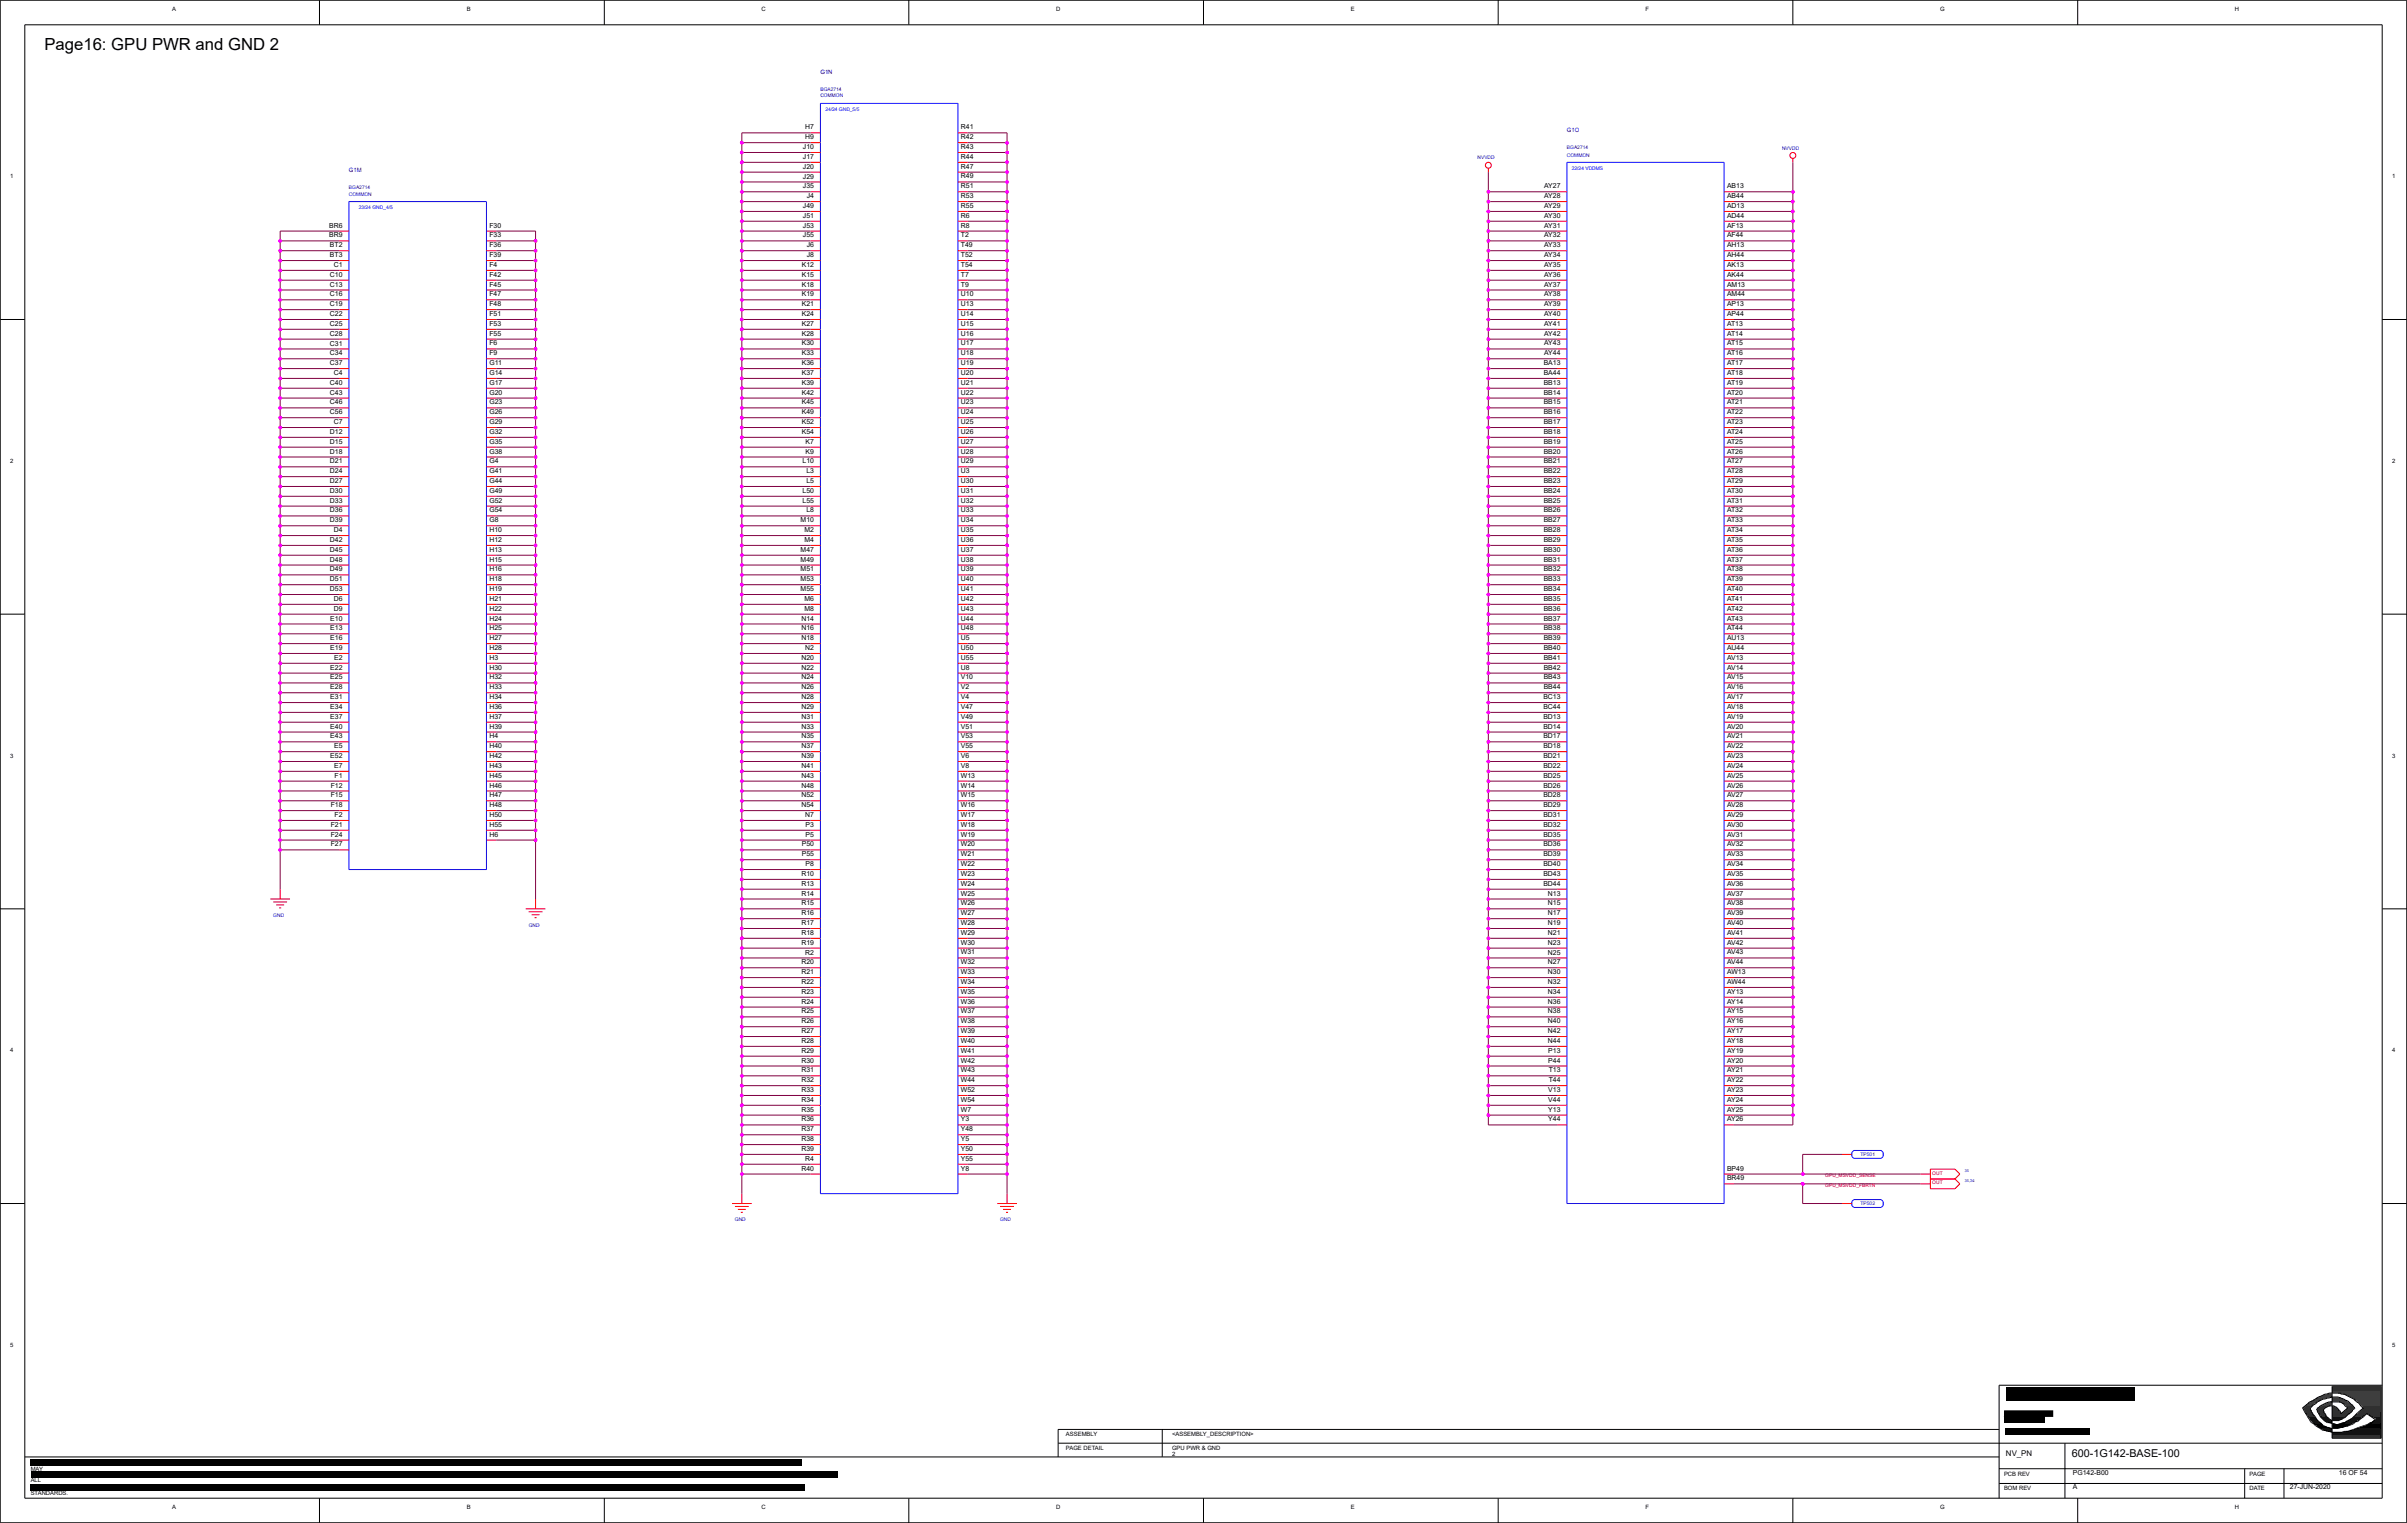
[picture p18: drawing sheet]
<svg xmlns="http://www.w3.org/2000/svg" width="271mm" height="172mm" viewBox="0 0 271 172" stroke-linecap="round" stroke-linejoin="round" font-family="sans-serif">
<defs><g id="words">
<text font-size="1.9" x="5" y="5.7">Page16: GPU PWR and GND 2</text>
<text font-size="1.2" x="233.6" y="164.2">600-1G142-BASE-100</text>
<text font-size=".9" x="226.1" y="164.1">NV_PN</text>
<g font-size=".8">
<text x="90.5" y="17.9">J17</text>
<text x="90.5" y="16.8">J10</text>
<text x="90.8" y="15.7">H9</text>
<text x="90.8" y="14.6">H7</text>
<text x="108.3" y="17.9">R44</text>
<text x="108.3" y="16.8">R43</text>
<text x="108.3" y="15.7">R42</text>
<text x="108.3" y="14.6">R41</text>
<text x="90.5" y="23.4">J49</text>
<text x="90.5" y="21.2">J35</text>
<text x="90.5" y="20.1">J29</text>
<text x="90.5" y="19">J20</text>
<text x="90.9" y="22.3">J4</text>
<text x="108.3" y="23.4">R55</text>
<text x="108.3" y="22.3">R53</text>
<text x="108.3" y="21.2">R51</text>
<text x="108.3" y="20.1">R49</text>
<text x="108.3" y="19">R47</text>
<text x="174.1" y="23.4">AY29</text>
<text x="174.1" y="22.3">AY28</text>
<text x="174.1" y="21.2">AY27</text>
<text x="194.7" y="23.4">AD13</text>
<text x="194.7" y="22.3">AB44</text>
<text x="194.7" y="21.2">AB13</text>
<text x="37.1" y="26.8">BR9</text>
<text x="37.1" y="25.7">BR6</text>
<text x="37.2" y="29">BT3</text>
<text x="37.2" y="27.9">BT2</text>
<text x="55.2" y="29">F39</text>
<text x="55.2" y="27.9">F36</text>
<text x="55.2" y="26.8">F33</text>
<text x="55.2" y="25.7">F30</text>
<text x="90.5" y="26.8">J55</text>
<text x="90.5" y="25.7">J53</text>
<text x="90.5" y="24.6">J51</text>
<text x="90.9" y="29">J8</text>
<text x="90.9" y="27.9">J6</text>
<text x="108.3" y="29">T52</text>
<text x="108.3" y="27.9">T49</text>
<text x="108.3" y="26.8">T2</text>
<text x="108.3" y="25.7">R8</text>
<text x="108.3" y="24.5">R6</text>
<text x="174.1" y="29">AY34</text>
<text x="174.1" y="27.9">AY33</text>
<text x="174.1" y="26.8">AY32</text>
<text x="174.1" y="25.7">AY31</text>
<text x="174.1" y="24.6">AY30</text>
<text x="194.7" y="29">AH44</text>
<text x="194.7" y="27.9">AH13</text>
<text x="194.7" y="26.8">AF44</text>
<text x="194.7" y="25.7">AF13</text>
<text x="194.7" y="24.6">AD44</text>
<text x="37.2" y="35.6">C22</text>
<text x="37.2" y="34.5">C19</text>
<text x="37.2" y="33.4">C16</text>
<text x="37.2" y="32.3">C13</text>
<text x="37.2" y="31.2">C10</text>
<text x="37.6" y="30.1">C1</text>
<text x="55.2" y="35.6">F51</text>
<text x="55.2" y="34.5">F48</text>
<text x="55.2" y="33.4">F47</text>
<text x="55.2" y="32.3">F45</text>
<text x="55.2" y="31.2">F42</text>
<text x="55.2" y="30.1">F4</text>
<text x="90.4" y="35.6">K24</text>
<text x="90.4" y="34.5">K21</text>
<text x="90.4" y="33.4">K19</text>
<text x="90.4" y="32.3">K18</text>
<text x="90.4" y="31.2">K15</text>
<text x="90.4" y="30.1">K12</text>
<text x="108.3" y="35.6">U14</text>
<text x="108.3" y="34.5">U13</text>
<text x="108.3" y="33.4">U10</text>
<text x="108.3" y="32.3">T9</text>
<text x="108.3" y="31.2">T7</text>
<text x="108.3" y="30.1">T54</text>
<text x="174.1" y="35.6">AY40</text>
<text x="174.1" y="34.5">AY39</text>
<text x="174.1" y="33.4">AY38</text>
<text x="174.1" y="32.3">AY37</text>
<text x="174.1" y="31.2">AY36</text>
<text x="174.1" y="30.1">AY35</text>
<text x="194.7" y="35.6">AP44</text>
<text x="194.7" y="34.5">AP13</text>
<text x="194.7" y="33.4">AM44</text>
<text x="194.7" y="32.3">AM13</text>
<text x="194.7" y="31.2">AK44</text>
<text x="194.7" y="30.1">AK13</text>
<text x="37.2" y="41.2">C37</text>
<text x="37.2" y="40.1">C34</text>
<text x="37.2" y="38.9">C31</text>
<text x="37.2" y="37.8">C28</text>
<text x="37.2" y="36.7">C25</text>
<text x="55.2" y="41.2">G11</text>
<text x="55.2" y="40.1">F9</text>
<text x="55.2" y="38.9">F6</text>
<text x="55.2" y="37.8">F55</text>
<text x="55.2" y="36.7">F53</text>
<text x="90.4" y="41.2">K36</text>
<text x="90.4" y="40.1">K33</text>
<text x="90.4" y="38.9">K30</text>
<text x="90.4" y="37.8">K28</text>
<text x="90.4" y="36.7">K27</text>
<text x="108.3" y="41.2">U19</text>
<text x="108.3" y="40.1">U18</text>
<text x="108.3" y="38.9">U17</text>
<text x="108.3" y="37.8">U16</text>
<text x="108.3" y="36.7">U15</text>
<text x="174" y="41.2">BA13</text>
<text x="174.1" y="40.1">AY44</text>
<text x="174.1" y="38.9">AY43</text>
<text x="174.1" y="37.8">AY42</text>
<text x="174.1" y="36.7">AY41</text>
<text x="194.7" y="41.2">AT17</text>
<text x="194.7" y="40.1">AT16</text>
<text x="194.7" y="38.9">AT15</text>
<text x="194.7" y="37.8">AT14</text>
<text x="194.7" y="36.7">AT13</text>
<text x="37.2" y="46.7">C56</text>
<text x="37.2" y="45.6">C46</text>
<text x="37.2" y="44.5">C43</text>
<text x="37.2" y="43.4">C40</text>
<text x="37.6" y="47.8">C7</text>
<text x="37.6" y="42.3">C4</text>
<text x="55.2" y="47.8">G29</text>
<text x="55.2" y="46.7">G26</text>
<text x="55.2" y="45.6">G23</text>
<text x="55.2" y="44.5">G20</text>
<text x="55.2" y="43.4">G17</text>
<text x="55.2" y="42.3">G14</text>
<text x="90.4" y="47.8">K52</text>
<text x="90.4" y="46.7">K49</text>
<text x="90.4" y="45.6">K45</text>
<text x="90.4" y="44.5">K42</text>
<text x="90.4" y="43.4">K39</text>
<text x="90.4" y="42.3">K37</text>
<text x="108.3" y="47.8">U25</text>
<text x="108.3" y="46.7">U24</text>
<text x="108.3" y="45.6">U23</text>
<text x="108.3" y="44.5">U22</text>
<text x="108.3" y="43.4">U21</text>
<text x="108.3" y="42.3">U20</text>
<text x="174" y="47.8">BB17</text>
<text x="174" y="46.7">BB16</text>
<text x="174" y="45.6">BB15</text>
<text x="174" y="44.5">BB14</text>
<text x="174" y="43.4">BB13</text>
<text x="174" y="42.3">BA44</text>
<text x="194.7" y="47.8">AT23</text>
<text x="194.7" y="46.7">AT22</text>
<text x="194.7" y="45.6">AT21</text>
<text x="194.7" y="44.5">AT20</text>
<text x="194.7" y="43.4">AT19</text>
<text x="194.7" y="42.3">AT18</text>
<text x="37.2" y="53.3">D24</text>
<text x="37.2" y="52.2">D21</text>
<text x="37.2" y="51.1">D18</text>
<text x="37.2" y="50">D15</text>
<text x="37.2" y="48.9">D12</text>
<text x="55.2" y="53.3">G41</text>
<text x="55.2" y="52.2">G4</text>
<text x="55.2" y="51.1">G38</text>
<text x="55.2" y="50">G35</text>
<text x="55.2" y="48.9">G32</text>
<text x="90.4" y="48.9">K54</text>
<text x="90.5" y="52.2">L10</text>
<text x="90.8" y="51.1">K9</text>
<text x="90.8" y="50">K7</text>
<text x="90.9" y="53.3">L3</text>
<text x="108.3" y="53.3">U3</text>
<text x="108.3" y="52.2">U29</text>
<text x="108.3" y="51.1">U28</text>
<text x="108.3" y="50">U27</text>
<text x="108.3" y="48.9">U26</text>
<text x="174" y="53.3">BB22</text>
<text x="174" y="52.2">BB21</text>
<text x="174" y="51.1">BB20</text>
<text x="174" y="50">BB19</text>
<text x="174" y="48.9">BB18</text>
<text x="194.7" y="53.3">AT28</text>
<text x="194.7" y="52.2">AT27</text>
<text x="194.7" y="51.1">AT26</text>
<text x="194.7" y="50">AT25</text>
<text x="194.7" y="48.9">AT24</text>
<text x="37.2" y="58.9">D39</text>
<text x="37.2" y="57.8">D36</text>
<text x="37.2" y="56.7">D33</text>
<text x="37.2" y="55.6">D30</text>
<text x="37.2" y="54.5">D27</text>
<text x="37.6" y="60">D4</text>
<text x="55.2" y="60">H10</text>
<text x="55.2" y="58.9">G8</text>
<text x="55.2" y="57.8">G54</text>
<text x="55.2" y="56.7">G52</text>
<text x="55.2" y="55.6">G49</text>
<text x="55.2" y="54.4">G44</text>
<text x="90.3" y="58.9">M10</text>
<text x="90.5" y="56.7">L55</text>
<text x="90.5" y="55.6">L50</text>
<text x="90.7" y="60">M2</text>
<text x="90.9" y="57.8">L8</text>
<text x="90.9" y="54.4">L5</text>
<text x="108.3" y="60">U35</text>
<text x="108.3" y="58.9">U34</text>
<text x="108.3" y="57.8">U33</text>
<text x="108.3" y="56.7">U32</text>
<text x="108.3" y="55.6">U31</text>
<text x="108.3" y="54.4">U30</text>
<text x="174" y="60">BB28</text>
<text x="174" y="58.9">BB27</text>
<text x="174" y="57.8">BB26</text>
<text x="174" y="56.7">BB25</text>
<text x="174" y="55.6">BB24</text>
<text x="174" y="54.4">BB23</text>
<text x="194.7" y="60">AT34</text>
<text x="194.7" y="58.9">AT33</text>
<text x="194.7" y="57.8">AT32</text>
<text x="194.7" y="56.7">AT31</text>
<text x="194.7" y="55.6">AT30</text>
<text x="194.7" y="54.4">AT29</text>
<text x="37.2" y="65.5">D51</text>
<text x="37.2" y="64.4">D49</text>
<text x="37.2" y="63.3">D48</text>
<text x="37.2" y="62.2">D45</text>
<text x="37.2" y="61.1">D42</text>
<text x="55.2" y="65.5">H18</text>
<text x="55.2" y="64.4">H16</text>
<text x="55.2" y="63.3">H15</text>
<text x="55.2" y="62.2">H13</text>
<text x="55.2" y="61.1">H12</text>
<text x="90.3" y="65.5">M53</text>
<text x="90.3" y="64.4">M51</text>
<text x="90.3" y="63.3">M49</text>
<text x="90.3" y="62.2">M47</text>
<text x="90.7" y="61.1">M4</text>
<text x="108.3" y="65.5">U40</text>
<text x="108.3" y="64.4">U39</text>
<text x="108.3" y="63.3">U38</text>
<text x="108.3" y="62.2">U37</text>
<text x="108.3" y="61.1">U36</text>
<text x="174" y="65.5">BB33</text>
<text x="174" y="64.4">BB32</text>
<text x="174" y="63.3">BB31</text>
<text x="174" y="62.2">BB30</text>
<text x="174" y="61.1">BB29</text>
<text x="194.7" y="65.5">AT39</text>
<text x="194.7" y="64.4">AT38</text>
<text x="194.7" y="63.3">AT37</text>
<text x="194.7" y="62.2">AT36</text>
<text x="194.7" y="61.1">AT35</text>
<text x="37.2" y="66.6">D53</text>
<text x="37.2" y="71.1">E13</text>
<text x="37.2" y="70">E10</text>
<text x="37.6" y="68.8">D9</text>
<text x="37.6" y="67.7">D6</text>
<text x="55.2" y="71.1">H25</text>
<text x="55.2" y="70">H24</text>
<text x="55.2" y="68.8">H22</text>
<text x="55.2" y="67.7">H21</text>
<text x="55.2" y="66.6">H19</text>
<text x="90.3" y="66.6">M55</text>
<text x="90.3" y="71.1">N16</text>
<text x="90.3" y="70">N14</text>
<text x="90.7" y="68.8">M8</text>
<text x="90.7" y="67.7">M6</text>
<text x="108.3" y="71.1">U48</text>
<text x="108.3" y="69.9">U44</text>
<text x="108.3" y="68.8">U43</text>
<text x="108.3" y="67.7">U42</text>
<text x="108.3" y="66.6">U41</text>
<text x="174" y="71.1">BB38</text>
<text x="174" y="70">BB37</text>
<text x="174" y="68.8">BB36</text>
<text x="174" y="67.7">BB35</text>
<text x="174" y="66.6">BB34</text>
<text x="194.7" y="71.1">AT44</text>
<text x="194.7" y="69.9">AT43</text>
<text x="194.7" y="68.8">AT42</text>
<text x="194.7" y="67.7">AT41</text>
<text x="194.7" y="66.6">AT40</text>
<text x="37.2" y="77.7">E28</text>
<text x="37.2" y="76.6">E25</text>
<text x="37.2" y="75.5">E22</text>
<text x="37.2" y="73.3">E19</text>
<text x="37.2" y="72.2">E16</text>
<text x="37.7" y="74.4">E2</text>
<text x="55.2" y="77.7">H33</text>
<text x="55.2" y="76.6">H32</text>
<text x="55.2" y="75.5">H30</text>
<text x="55.2" y="74.4">H3</text>
<text x="55.2" y="73.3">H28</text>
<text x="55.2" y="72.2">H27</text>
<text x="90.3" y="77.7">N26</text>
<text x="90.3" y="76.6">N24</text>
<text x="90.3" y="75.5">N22</text>
<text x="90.3" y="74.4">N20</text>
<text x="90.3" y="72.2">N18</text>
<text x="90.8" y="73.3">N2</text>
<text x="108.3" y="77.7">V2</text>
<text x="108.3" y="76.6">V10</text>
<text x="108.3" y="75.5">U8</text>
<text x="108.3" y="74.4">U55</text>
<text x="108.3" y="73.3">U50</text>
<text x="108.3" y="72.2">U5</text>
<text x="174" y="77.7">BB44</text>
<text x="174" y="76.6">BB43</text>
<text x="174" y="75.5">BB42</text>
<text x="174" y="74.4">BB41</text>
<text x="174" y="73.3">BB40</text>
<text x="174" y="72.2">BB39</text>
<text x="194.7" y="77.7">AV16</text>
<text x="194.7" y="76.6">AV15</text>
<text x="194.7" y="75.5">AV14</text>
<text x="194.7" y="74.4">AV13</text>
<text x="194.7" y="73.3">AU44</text>
<text x="194.7" y="72.2">AU13</text>
<text x="37.2" y="83.2">E43</text>
<text x="37.2" y="82.1">E40</text>
<text x="37.2" y="81">E37</text>
<text x="37.2" y="79.9">E34</text>
<text x="37.2" y="78.8">E31</text>
<text x="55.2" y="83.2">H4</text>
<text x="55.2" y="82.1">H39</text>
<text x="55.2" y="81">H37</text>
<text x="55.2" y="79.9">H36</text>
<text x="55.2" y="78.8">H34</text>
<text x="90.3" y="83.2">N35</text>
<text x="90.3" y="82.1">N33</text>
<text x="90.3" y="81">N31</text>
<text x="90.3" y="79.9">N29</text>
<text x="90.3" y="78.8">N28</text>
<text x="108.3" y="83.2">V53</text>
<text x="108.3" y="82.1">V51</text>
<text x="108.3" y="81">V49</text>
<text x="108.3" y="79.9">V47</text>
<text x="108.3" y="78.8">V4</text>
<text x="174" y="83.2">BD17</text>
<text x="174" y="82.1">BD14</text>
<text x="174" y="81">BD13</text>
<text x="174" y="79.9">BC44</text>
<text x="174" y="78.8">BC13</text>
<text x="194.7" y="83.2">AV21</text>
<text x="194.7" y="82.1">AV20</text>
<text x="194.7" y="81">AV19</text>
<text x="194.7" y="79.9">AV18</text>
<text x="194.7" y="78.8">AV17</text>
<text x="37.2" y="85.5">E52</text>
<text x="37.3" y="89.9">F15</text>
<text x="37.3" y="88.8">F12</text>
<text x="37.7" y="86.6">E7</text>
<text x="37.7" y="84.3">E5</text>
<text x="37.7" y="87.7">F1</text>
<text x="55.2" y="89.9">H47</text>
<text x="55.2" y="88.8">H46</text>
<text x="55.2" y="87.7">H45</text>
<text x="55.2" y="86.6">H43</text>
<text x="55.2" y="85.5">H42</text>
<text x="55.2" y="84.3">H40</text>
<text x="90.3" y="89.9">N52</text>
<text x="90.3" y="88.8">N48</text>
<text x="90.3" y="87.7">N43</text>
<text x="90.3" y="86.6">N41</text>
<text x="90.3" y="85.5">N39</text>
<text x="90.3" y="84.3">N37</text>
<text x="108.3" y="89.9">W15</text>
<text x="108.3" y="88.8">W14</text>
<text x="108.3" y="87.7">W13</text>
<text x="108.3" y="86.6">V8</text>
<text x="108.3" y="85.5">V6</text>
<text x="108.3" y="84.3">V55</text>
<text x="174" y="89.9">BD28</text>
<text x="174" y="88.8">BD26</text>
<text x="174" y="87.7">BD25</text>
<text x="174" y="86.6">BD22</text>
<text x="174" y="85.5">BD21</text>
<text x="174" y="84.3">BD18</text>
<text x="194.7" y="89.9">AV27</text>
<text x="194.7" y="88.8">AV26</text>
<text x="194.7" y="87.7">AV25</text>
<text x="194.7" y="86.6">AV24</text>
<text x="194.7" y="85.5">AV23</text>
<text x="194.7" y="84.3">AV22</text>
<text x="37.3" y="95.4">F27</text>
<text x="37.3" y="94.3">F24</text>
<text x="37.3" y="93.2">F21</text>
<text x="37.3" y="91">F18</text>
<text x="37.7" y="92.1">F2</text>
<text x="55.2" y="94.3">H6</text>
<text x="55.2" y="93.2">H55</text>
<text x="55.2" y="92.1">H50</text>
<text x="55.2" y="91">H48</text>
<text x="90.3" y="91">N54</text>
<text x="90.4" y="95.4">P50</text>
<text x="90.8" y="92.1">N7</text>
<text x="90.8" y="94.3">P5</text>
<text x="90.8" y="93.2">P3</text>
<text x="108.3" y="95.4">W20</text>
<text x="108.3" y="94.3">W19</text>
<text x="108.3" y="93.2">W18</text>
<text x="108.3" y="92.1">W17</text>
<text x="108.3" y="91">W16</text>
<text x="174" y="95.4">BD36</text>
<text x="174" y="94.3">BD35</text>
<text x="174" y="93.2">BD32</text>
<text x="174" y="92.1">BD31</text>
<text x="174" y="91">BD29</text>
<text x="194.7" y="95.4">AV32</text>
<text x="194.7" y="94.3">AV31</text>
<text x="194.7" y="93.2">AV30</text>
<text x="194.7" y="92.1">AV29</text>
<text x="194.7" y="91">AV28</text>
<text x="90.3" y="101">R14</text>
<text x="90.3" y="99.8">R13</text>
<text x="90.3" y="98.7">R10</text>
<text x="90.4" y="96.5">P55</text>
<text x="90.8" y="97.6">P8</text>
<text x="108.3" y="101">W25</text>
<text x="108.3" y="99.8">W24</text>
<text x="108.3" y="98.7">W23</text>
<text x="108.3" y="97.6">W22</text>
<text x="108.3" y="96.5">W21</text>
<text x="174" y="99.8">BD44</text>
<text x="174" y="98.7">BD43</text>
<text x="174" y="97.6">BD40</text>
<text x="174" y="96.5">BD39</text>
<text x="174.5" y="101">N13</text>
<text x="194.7" y="101">AV37</text>
<text x="194.7" y="99.8">AV36</text>
<text x="194.7" y="98.7">AV35</text>
<text x="194.7" y="97.6">AV34</text>
<text x="194.7" y="96.5">AV33</text>
<text x="90.3" y="106.5">R19</text>
<text x="90.3" y="105.4">R18</text>
<text x="90.3" y="104.3">R17</text>
<text x="90.3" y="103.2">R16</text>
<text x="90.3" y="102.1">R15</text>
<text x="90.8" y="107.6">R2</text>
<text x="108.3" y="107.6">W31</text>
<text x="108.3" y="106.5">W30</text>
<text x="108.3" y="105.4">W29</text>
<text x="108.3" y="104.3">W28</text>
<text x="108.3" y="103.2">W27</text>
<text x="108.3" y="102.1">W26</text>
<text x="174.5" y="107.6">N25</text>
<text x="174.5" y="106.5">N23</text>
<text x="174.5" y="105.4">N21</text>
<text x="174.5" y="104.3">N19</text>
<text x="174.5" y="103.2">N17</text>
<text x="174.5" y="102.1">N15</text>
<text x="194.7" y="107.6">AV43</text>
<text x="194.7" y="106.5">AV42</text>
<text x="194.7" y="105.4">AV41</text>
<text x="194.7" y="104.3">AV40</text>
<text x="194.7" y="103.2">AV39</text>
<text x="194.7" y="102.1">AV38</text>
<text x="90.3" y="113.1">R24</text>
<text x="90.3" y="112">R23</text>
<text x="90.3" y="110.9">R22</text>
<text x="90.3" y="109.8">R21</text>
<text x="90.3" y="108.7">R20</text>
<text x="108.3" y="113.1">W36</text>
<text x="108.3" y="112">W35</text>
<text x="108.3" y="110.9">W34</text>
<text x="108.3" y="109.8">W33</text>
<text x="108.3" y="108.7">W32</text>
<text x="174.5" y="113.1">N36</text>
<text x="174.5" y="112">N34</text>
<text x="174.5" y="110.9">N32</text>
<text x="174.5" y="109.8">N30</text>
<text x="174.5" y="108.7">N27</text>
<text x="194.7" y="113.1">AY14</text>
<text x="194.7" y="112">AY13</text>
<text x="194.7" y="110.9">AW44</text>
<text x="194.7" y="109.8">AW13</text>
<text x="194.7" y="108.7">AV44</text>
<text x="90.3" y="119.8">R30</text>
<text x="90.3" y="118.7">R29</text>
<text x="90.3" y="117.6">R28</text>
<text x="90.3" y="116.5">R27</text>
<text x="90.3" y="115.4">R26</text>
<text x="90.3" y="114.2">R25</text>
<text x="108.3" y="119.8">W42</text>
<text x="108.3" y="118.7">W41</text>
<text x="108.3" y="117.6">W40</text>
<text x="108.3" y="116.5">W39</text>
<text x="108.3" y="115.3">W38</text>
<text x="108.3" y="114.2">W37</text>
<text x="174.5" y="117.6">N44</text>
<text x="174.5" y="116.5">N42</text>
<text x="174.5" y="115.4">N40</text>
<text x="174.5" y="114.2">N38</text>
<text x="174.5" y="119.8">P44</text>
<text x="174.5" y="118.7">P13</text>
<text x="194.7" y="119.8">AY20</text>
<text x="194.7" y="118.7">AY19</text>
<text x="194.7" y="117.6">AY18</text>
<text x="194.7" y="116.5">AY17</text>
<text x="194.7" y="115.3">AY16</text>
<text x="194.7" y="114.2">AY15</text>
<text x="90.3" y="125.3">R35</text>
<text x="90.3" y="124.2">R34</text>
<text x="90.3" y="123.1">R33</text>
<text x="90.3" y="122">R32</text>
<text x="90.3" y="120.9">R31</text>
<text x="108.3" y="125.3">W7</text>
<text x="108.3" y="124.2">W54</text>
<text x="108.3" y="123.1">W52</text>
<text x="108.3" y="122">W44</text>
<text x="108.3" y="120.9">W43</text>
<text x="174.5" y="125.3">Y13</text>
<text x="174.5" y="124.2">V44</text>
<text x="174.5" y="123.1">V13</text>
<text x="174.6" y="122">T44</text>
<text x="174.6" y="120.9">T13</text>
<text x="194.7" y="125.3">AY25</text>
<text x="194.7" y="124.2">AY24</text>
<text x="194.7" y="123.1">AY23</text>
<text x="194.7" y="122">AY22</text>
<text x="194.7" y="120.9">AY21</text>
<text x="90.3" y="132">R40</text>
<text x="90.3" y="129.7">R39</text>
<text x="90.3" y="128.6">R38</text>
<text x="90.3" y="127.5">R37</text>
<text x="90.3" y="126.4">R36</text>
<text x="90.8" y="130.9">R4</text>
<text x="108.3" y="132">Y8</text>
<text x="108.3" y="130.9">Y55</text>
<text x="108.3" y="129.7">Y50</text>
<text x="108.3" y="128.6">Y5</text>
<text x="108.3" y="127.5">Y48</text>
<text x="108.3" y="126.4">Y3</text>
<text x="174.5" y="126.4">Y44</text>
<text x="194.7" y="132">BP49</text>
<text x="194.7" y="126.4">AY26</text>
<text x="194.7" y="133.1">BR49</text>
<text x="233.7" y="166.2">PG142-B00</text>
<text x="233.7" y="167.9">A</text>
<text x="258.1" y="167.9">27-JUN-2020</text>
<text x="263.7" y="166.2">16 OF 54</text>
</g>
<g font-size=".7">
<text x="19.4" y="1.2">A</text>
<text x="52.6" y="1.2">B</text>
<text x="85.8" y="1.2">C</text>
<text x="119.1" y="1.2">D</text>
<text x="152.3" y="1.2">E</text>
<text x="185.5" y="1.2">F</text>
<text x="218.7" y="1.2">G</text>
<text x="251.9" y="1.2">H</text>
<text x="1.1" y="20.1">1</text>
<text x="269.7" y="20.1">1</text>
<text x="1.1" y="52.2">2</text>
<text x="269.7" y="52.2">2</text>
<text x="1.1" y="85.4">3</text>
<text x="269.7" y="85.4">3</text>
<text x="1.1" y="118.6">4</text>
<text x="269.7" y="118.6">4</text>
<text x="1.1" y="151.8">5</text>
<text x="269.7" y="151.8">5</text>
<text x="120.2" y="161.9">ASSEMBLY</text>
<text x="132.1" y="161.9">&lt;ASSEMBLY_DESCRIPTION&gt;</text>
<text x="3.5" y="167.1">ALL</text>
<text x="3.5" y="165.8">MAY</text>
<text x="120.2" y="163.5">PAGE DETAIL</text>
<text x="132.1" y="163.5">GPU PWR &amp; GND</text>
<text x="132.1" y="164.1">2</text>
<text x="225.9" y="166.3">PCB REV</text>
<text x="253.6" y="166.3">PAGE</text>
<text x="3.5" y="168.6">STANDARDS.</text>
<text x="19.4" y="170.1">A</text>
<text x="52.6" y="170.1">B</text>
<text x="85.8" y="170.1">C</text>
<text x="119.1" y="170.1">D</text>
<text x="152.3" y="170.1">E</text>
<text x="185.5" y="170.1">F</text>
<text x="218.7" y="170.1">G</text>
<text x="225.9" y="168">BOM REV</text>
<text x="251.9" y="170.1">H</text>
<text x="253.6" y="168">DATE</text>
</g>
<g font-size=".7" fill="#0000a0">
<text x="92.5" y="8.3">G1N</text>
<text x="176.6" y="14.9">G1O</text>
<text x="39.3" y="19.4">G1M</text>
</g>
<g font-size=".6" fill="#0000a0">
<text x="92.5" y="10.2">BGA2714</text>
<text x="92.5" y="11">COMMON</text>
<text x="166.6" y="18">NVVDD</text>
<text x="176.6" y="17.7">COMMON</text>
<text x="176.6" y="16.7">BGA2714</text>
<text x="200.9" y="16.9">NVVDD</text>
<text x="39.3" y="22.1">COMMON</text>
<text x="39.3" y="21.3">BGA2714</text>
<text x="30.8" y="103.3">GND</text>
<text x="59.6" y="104.4">GND</text>
<text x="209.7" y="130.4">TP501</text>
<text x="82.9" y="137.7">GND</text>
<text x="112.7" y="137.7">GND</text>
<text x="209.7" y="135.9">TP502</text>
</g>
<g font-size=".6" fill="#00f">
<text x="93" y="12.5">24/24 GND_5/5</text>
<text x="40.4" y="23.6">23/24 GND_4/5</text>
<text x="177.2" y="19.1">22/24 VDDMS</text>
</g>
<g font-size=".6" fill="#f00">
<text x="205.8" y="133.8">GPU_MSVDD_FBRTN</text>
<text x="205.8" y="132.7">GPU_MSVDD_SENSE</text>
<text x="217.8" y="133.5">OUT</text>
<text x="217.8" y="132.4">OUT</text>
</g>
<g font-size=".4" fill="#0000a0">
<text x="221.5" y="133.2">34,34</text>
<text x="221.5" y="132.1">34</text>
</g>
</g></defs>
<path d="M92.5 11.7h15.5v122.9h-15.5zM176.6 18.3h17.8v117.4h-17.8zM39.3 22.7h15.5v75.3h-15.5zM208.8 129.9v.5M208.8 135.4v.5M209 136.1h3.1M209 135.2h3.1M209 130.6h3.1M209 129.7h3.1M212.3 129.9v.5M212.3 135.4v.5" fill="none" stroke="#00f" stroke-width=".11"/>
<g fill="none" stroke="#f00" stroke-width=".11">
<path d="M91.4 19.4h1.1M91.4 18.3h1.1M91.4 17.2h1.1M91.4 16.1h1.1M91.4 15h1.1M108 19.4h1.1M108 18.3h1.1M108 17.2h1.1M108 16.1h1.1M108 15h1.1M167.8 19v.4M202.1 17.9v.4"/>
<path d="M38.2 39.3h1.1M38.2 38.2h1.1M38.2 37.1h1.1M38.2 36h1.1M38.2 34.9h1.1M38.2 33.8h1.1M38.2 32.7h1.1M38.2 31.6h1.1M38.2 30.5h1.1M38.2 29.4h1.1M38.2 28.3h1.1M38.2 27.2h1.1"/>
<path d="M38.2 26h1.1M54.8 39.3h1.1M54.8 38.2h1.1M54.8 37.1h1.1M54.8 36h1.1M54.8 34.9h1.1M54.8 33.8h1.1M54.8 32.7h1.1M54.8 31.6h1.1M54.8 30.5h1.1M54.8 29.4h1.1M54.8 28.3h1.1"/>
<path d="M54.8 27.2h1.1M54.8 26h1.1M91.4 39.3h1.1M91.4 38.2h1.1M91.4 37.1h1.1M91.4 36h1.1M91.4 34.9h1.1M91.4 33.8h1.1M91.4 32.7h1.1M91.4 31.6h1.1M91.4 30.5h1.1M91.4 29.4h1.1"/>
<path d="M91.4 28.3h1.1M91.4 27.2h1.1M91.4 26h1.1M91.4 24.9h1.1M91.4 23.8h1.1M91.4 22.7h1.1M91.4 21.6h1.1M91.4 20.5h1.1M108 39.3h1.1M108 38.2h1.1M108 37.1h1.1M108 36h1.1"/>
<path d="M108 34.9h1.1M108 33.8h1.1M108 32.7h1.1M108 31.6h1.1M108 30.5h1.1M108 29.4h1.1M108 28.3h1.1M108 27.2h1.1M108 26h1.1M108 24.9h1.1M108 23.8h1.1M108 22.7h1.1"/>
<path d="M108 21.6h1.1M108 20.5h1.1M175.5 39.3h1.1M175.5 38.2h1.1M175.5 37.1h1.1M175.5 36h1.1M175.5 34.9h1.1M175.5 33.8h1.1M175.5 32.7h1.1M175.5 31.6h1.1M175.5 30.5h1.1M175.5 29.4h1.1"/>
<path d="M175.5 28.3h1.1M175.5 27.2h1.1M175.5 26h1.1M175.5 24.9h1.1M175.5 23.8h1.1M175.5 22.7h1.1M175.5 21.6h1.1M194.4 39.3h1.1M194.4 38.2h1.1M194.4 37.1h1.1M194.4 36h1.1M194.4 34.9h1.1"/>
<path d="M194.4 33.8h1.1M194.4 32.7h1.1M194.4 31.6h1.1M194.4 30.5h1.1M194.4 29.4h1.1M194.4 28.3h1.1M194.4 27.2h1.1M194.4 26h1.1M194.4 24.9h1.1M194.4 23.8h1.1M194.4 22.7h1.1M194.4 21.6h1.1"/>
<path d="M38.2 59.3h1.1M38.2 58.2h1.1M38.2 57.1h1.1M38.2 55.9h1.1M38.2 54.8h1.1M38.2 53.7h1.1M38.2 52.6h1.1M38.2 51.5h1.1M38.2 50.4h1.1M38.2 49.3h1.1M38.2 48.2h1.1M38.2 47.1h1.1"/>
<path d="M38.2 46h1.1M38.2 44.9h1.1M38.2 43.8h1.1M38.2 42.7h1.1M38.2 41.6h1.1M38.2 40.4h1.1M54.8 59.3h1.1M54.8 58.2h1.1M54.8 57.1h1.1M54.8 55.9h1.1M54.8 54.8h1.1M54.8 53.7h1.1"/>
<path d="M54.8 52.6h1.1M54.8 51.5h1.1M54.8 50.4h1.1M54.8 49.3h1.1M54.8 48.2h1.1M54.8 47.1h1.1M54.8 46h1.1M54.8 44.9h1.1M54.8 43.8h1.1M54.8 42.7h1.1M54.8 41.6h1.1M54.8 40.4h1.1"/>
<path d="M91.4 59.3h1.1M91.4 58.2h1.1M91.4 57.1h1.1M91.4 55.9h1.1M91.4 54.8h1.1M91.4 53.7h1.1M91.4 52.6h1.1M91.4 51.5h1.1M91.4 50.4h1.1M91.4 49.3h1.1M91.4 48.2h1.1M91.4 47.1h1.1"/>
<path d="M91.4 46h1.1M91.4 44.9h1.1M91.4 43.8h1.1M91.4 42.7h1.1M91.4 41.6h1.1M91.4 40.4h1.1M108 59.3h1.1M108 58.2h1.1M108 57.1h1.1M108 55.9h1.1M108 54.8h1.1M108 53.7h1.1"/>
<path d="M108 52.6h1.1M108 51.5h1.1M108 50.4h1.1M108 49.3h1.1M108 48.2h1.1M108 47.1h1.1M108 46h1.1M108 44.9h1.1M108 43.8h1.1M108 42.7h1.1M108 41.6h1.1M108 40.4h1.1"/>
<path d="M175.5 59.3h1.1M175.5 58.2h1.1M175.5 57.1h1.1M175.5 55.9h1.1M175.5 54.8h1.1M175.5 53.7h1.1M175.5 52.6h1.1M175.5 51.5h1.1M175.5 50.4h1.1M175.5 49.3h1.1M175.5 48.2h1.1M175.5 47.1h1.1"/>
<path d="M175.5 46h1.1M175.5 44.9h1.1M175.5 43.8h1.1M175.5 42.7h1.1M175.5 41.6h1.1M175.5 40.4h1.1M194.4 59.3h1.1M194.4 58.2h1.1M194.4 57.1h1.1M194.4 55.9h1.1M194.4 54.8h1.1M194.4 53.7h1.1"/>
<path d="M194.4 52.6h1.1M194.4 51.5h1.1M194.4 50.4h1.1M194.4 49.3h1.1M194.4 48.2h1.1M194.4 47.1h1.1M194.4 46h1.1M194.4 44.9h1.1M194.4 43.8h1.1M194.4 42.7h1.1M194.4 41.6h1.1M194.4 40.4h1.1"/>
<path d="M38.2 79.2h1.1M38.2 78.1h1.1M38.2 77h1.1M38.2 75.9h1.1M38.2 74.8h1.1M38.2 73.7h1.1M38.2 72.6h1.1M38.2 71.4h1.1M38.2 70.3h1.1M38.2 69.2h1.1M38.2 68.1h1.1M38.2 67h1.1"/>
<path d="M38.2 65.9h1.1M38.2 64.8h1.1M38.2 63.7h1.1M38.2 62.6h1.1M38.2 61.5h1.1M38.2 60.4h1.1M54.8 79.2h1.1M54.8 78.1h1.1M54.8 77h1.1M54.8 75.9h1.1M54.8 74.8h1.1M54.8 73.7h1.1"/>
<path d="M54.8 72.6h1.1M54.8 71.4h1.1M54.8 70.3h1.1M54.8 69.2h1.1M54.8 68.1h1.1M54.8 67h1.1M54.8 65.9h1.1M54.8 64.8h1.1M54.8 63.7h1.1M54.8 62.6h1.1M54.8 61.5h1.1M54.8 60.4h1.1"/>
<path d="M91.4 79.2h1.1M91.4 78.1h1.1M91.4 77h1.1M91.4 75.9h1.1M91.4 74.8h1.1M91.4 73.7h1.1M91.4 72.6h1.1M91.4 71.4h1.1M91.4 70.3h1.1M91.4 69.2h1.1M91.4 68.1h1.1M91.4 67h1.1"/>
<path d="M91.4 65.9h1.1M91.4 64.8h1.1M91.4 63.7h1.1M91.4 62.6h1.1M91.4 61.5h1.1M91.4 60.4h1.1M108 79.2h1.1M108 78.1h1.1M108 77h1.1M108 75.9h1.1M108 74.8h1.1M108 73.7h1.1"/>
<path d="M108 72.6h1.1M108 71.4h1.1M108 70.3h1.1M108 69.2h1.1M108 68.1h1.1M108 67h1.1M108 65.9h1.1M108 64.8h1.1M108 63.7h1.1M108 62.6h1.1M108 61.5h1.1M108 60.4h1.1"/>
<path d="M175.5 79.2h1.1M175.5 78.1h1.1M175.5 77h1.1M175.5 75.9h1.1M175.5 74.8h1.1M175.5 73.7h1.1M175.5 72.6h1.1M175.5 71.4h1.1M175.5 70.3h1.1M175.5 69.2h1.1M175.5 68.1h1.1M175.5 67h1.1"/>
<path d="M175.5 65.9h1.1M175.5 64.8h1.1M175.5 63.7h1.1M175.5 62.6h1.1M175.5 61.5h1.1M175.5 60.4h1.1M194.4 79.2h1.1M194.4 78.1h1.1M194.4 77h1.1M194.4 75.9h1.1M194.4 74.8h1.1M194.4 73.7h1.1"/>
<path d="M194.4 72.6h1.1M194.4 71.4h1.1M194.4 70.3h1.1M194.4 69.2h1.1M194.4 68.1h1.1M194.4 67h1.1M194.4 65.9h1.1M194.4 64.8h1.1M194.4 63.7h1.1M194.4 62.6h1.1M194.4 61.5h1.1M194.4 60.4h1.1"/>
<path d="M38.2 95.8h1.1M38.2 94.7h1.1M38.2 93.6h1.1M38.2 92.5h1.1M38.2 91.4h1.1M38.2 90.3h1.1M38.2 89.2h1.1M38.2 88.1h1.1M38.2 87h1.1M38.2 85.8h1.1M38.2 84.7h1.1M38.2 83.6h1.1"/>
<path d="M38.2 82.5h1.1M38.2 81.4h1.1M38.2 80.3h1.1M54.8 94.7h1.1M54.8 93.6h1.1M54.8 92.5h1.1M54.8 91.4h1.1M54.8 90.3h1.1M54.8 89.2h1.1M54.8 88.1h1.1M54.8 87h1.1M54.8 85.8h1.1"/>
<path d="M54.8 84.7h1.1M54.8 83.6h1.1M54.8 82.5h1.1M54.8 81.4h1.1M54.8 80.3h1.1M91.4 99.1h1.1M91.4 98h1.1M91.4 96.9h1.1M91.4 95.8h1.1M91.4 94.7h1.1M91.4 93.6h1.1M91.4 92.5h1.1"/>
<path d="M91.4 91.4h1.1M91.4 90.3h1.1M91.4 89.2h1.1M91.4 88.1h1.1M91.4 87h1.1M91.4 85.8h1.1M91.4 84.7h1.1M91.4 83.6h1.1M91.4 82.5h1.1M91.4 81.4h1.1M91.4 80.3h1.1M108 99.1h1.1"/>
<path d="M108 98h1.1M108 96.9h1.1M108 95.8h1.1M108 94.7h1.1M108 93.6h1.1M108 92.5h1.1M108 91.4h1.1M108 90.3h1.1M108 89.2h1.1M108 88.1h1.1M108 87h1.1M108 85.8h1.1"/>
<path d="M108 84.7h1.1M108 83.6h1.1M108 82.5h1.1M108 81.4h1.1M108 80.3h1.1M175.5 99.1h1.1M175.5 98h1.1M175.5 96.9h1.1M175.5 95.8h1.1M175.5 94.7h1.1M175.5 93.6h1.1M175.5 92.5h1.1"/>
<path d="M175.5 91.4h1.1M175.5 90.3h1.1M175.5 89.2h1.1M175.5 88.1h1.1M175.5 87h1.1M175.5 85.8h1.1M175.5 84.7h1.1M175.5 83.6h1.1M175.5 82.5h1.1M175.5 81.4h1.1M175.5 80.3h1.1M194.4 99.1h1.1"/>
<path d="M194.4 98h1.1M194.4 96.9h1.1M194.4 95.8h1.1M194.4 94.7h1.1M194.4 93.6h1.1M194.4 92.5h1.1M194.4 91.4h1.1M194.4 90.3h1.1M194.4 89.2h1.1M194.4 88.1h1.1M194.4 87h1.1M194.4 85.8h1.1"/>
<path d="M194.4 84.7h1.1M194.4 83.6h1.1M194.4 82.5h1.1M194.4 81.4h1.1M194.4 80.3h1.1M30.5 101.3h2.2M30.8 101.7h1.6M31.1 102h.9M31.5 102.3h.2M31.6 100.2v1.1M59.3 102.5h2.2M59.6 102.8h1.6"/>
<path d="M59.9 103.1h.9M60.3 103.4h.2M60.4 101.3v1.2M91.4 119.1h1.1M91.4 118h1.1M91.4 116.8h1.1M91.4 115.7h1.1M91.4 114.6h1.1M91.4 113.5h1.1M91.4 112.4h1.1M91.4 111.3h1.1M91.4 110.2h1.1"/>
<path d="M91.4 109.1h1.1M91.4 108h1.1M91.4 106.9h1.1M91.4 105.8h1.1M91.4 104.7h1.1M91.4 103.6h1.1M91.4 102.5h1.1M91.4 101.3h1.1M91.4 100.2h1.1M108 119.1h1.1M108 118h1.1M108 116.8h1.1"/>
<path d="M108 115.7h1.1M108 114.6h1.1M108 113.5h1.1M108 112.4h1.1M108 111.3h1.1M108 110.2h1.1M108 109.1h1.1M108 108h1.1M108 106.9h1.1M108 105.8h1.1M108 104.7h1.1M108 103.6h1.1"/>
<path d="M108 102.5h1.1M108 101.3h1.1M108 100.2h1.1M175.5 119.1h1.1M175.5 118h1.1M175.5 116.8h1.1M175.5 115.7h1.1M175.5 114.6h1.1M175.5 113.5h1.1M175.5 112.4h1.1M175.5 111.3h1.1M175.5 110.2h1.1"/>
<path d="M175.5 109.1h1.1M175.5 108h1.1M175.5 106.9h1.1M175.5 105.8h1.1M175.5 104.7h1.1M175.5 103.6h1.1M175.5 102.5h1.1M175.5 101.3h1.1M175.5 100.2h1.1M194.4 119.1h1.1M194.4 118h1.1M194.4 116.8h1.1"/>
<path d="M194.4 115.7h1.1M194.4 114.6h1.1M194.4 113.5h1.1M194.4 112.4h1.1M194.4 111.3h1.1M194.4 110.2h1.1M194.4 109.1h1.1M194.4 108h1.1M194.4 106.9h1.1M194.4 105.8h1.1M194.4 104.7h1.1M194.4 103.6h1.1"/>
<path d="M194.4 102.5h1.1M194.4 101.3h1.1M194.4 100.2h1.1M82.5 135.7h2.2M82.9 136h1.5M83.2 136.3h.9M83.5 136.7h.2M83.6 134.6v1.1M91.4 132.3h1.1M91.4 131.2h1.1M91.4 130.1h1.1M91.4 129h1.1"/>
<path d="M91.4 127.9h1.1M91.4 126.8h1.1M91.4 125.7h1.1M91.4 124.6h1.1M91.4 123.5h1.1M91.4 122.4h1.1M91.4 121.3h1.1M91.4 120.2h1.1M108 132.3h1.1M108 131.2h1.1M108 130.1h1.1M108 129h1.1"/>
<path d="M108 127.9h1.1M108 126.8h1.1M108 125.7h1.1M108 124.6h1.1M108 123.5h1.1M108 122.4h1.1M108 121.3h1.1M108 120.2h1.1M112.4 135.7h2.2M112.7 136h1.6M113.1 136.3h.9M113.4 136.7h.2"/>
<path d="M113.5 134.6v1.1M175.5 126.8h1.1M175.5 125.7h1.1M175.5 124.6h1.1M175.5 123.5h1.1M175.5 122.4h1.1M175.5 121.3h1.1M175.5 120.2h1.1M194.4 132.3h1.1M194.4 126.8h1.1M194.4 125.7h1.1M194.4 124.6h1.1"/>
<path d="M194.4 123.5h1.1M194.4 122.4h1.1M194.4 121.3h1.1M194.4 120.2h1.1M194.4 133.5h1.1M207.6 130.1h1.2M207.6 135.7h1.2M216.5 132.3h1.1M216.5 133.5h1.1M217.6 132.9h2.8M220.4 131.8h-2.8v2.2h2.8"/>
<circle cx="167.8" cy="18.6" r=".33"/>
<circle cx="202.1" cy="17.5" r=".33"/>
</g>
<path d="M208.8 135.9l.2 .2zM208.8 130.4l.2 .2zM208.8 135.4l.2-.2zM208.8 129.9l.2-.2zM212.1 136.1l.2-.2zM212.1 130.6l.2-.2zM212.1 135.2l.2 .2zM212.1 129.7l.2 .2z" fill="#000" stroke="#00f" stroke-width=".11"/>
<path d="M220.4 134l.5-.5zM220.4 132.9l.5-.6zM220.4 132.9l.5 .6zM220.4 131.8l.5 .5z" fill="#000" stroke="#f00" stroke-width=".11"/>
<g fill="none" stroke="#800040" stroke-width=".11">
<path d="M83.6 19.4h7.8M83.6 18.3h7.8M83.6 17.2h7.8M83.6 16.1h7.8M91.4 15h-7.8v119.6M109.1 15h4.4v119.6M109.1 19.4h4.4M109.1 18.3h4.4M109.1 17.2h4.4M109.1 16.1h4.4M167.8 19.4v107.4h7.7M202.1 18.3v108.5h-6.6"/>
<path d="M31.6 39.3h6.6M31.6 38.2h6.6M31.6 36h6.6M31.6 34.9h6.6M31.6 32.7h6.6M31.6 31.6h6.6M31.6 29.4h6.6M31.6 28.3h6.6M31.6 37.1h6.6M31.6 33.8h6.6M31.6 30.5h6.6M31.6 27.2h6.6"/>
<path d="M38.2 26h-6.6v74.2M55.9 26h4.5v75.3M55.9 39.3h4.5M55.9 38.2h4.5M55.9 36h4.5M55.9 34.9h4.5M55.9 32.7h4.5M55.9 31.6h4.5M55.9 29.4h4.5M55.9 28.3h4.5M55.9 37.1h4.5M55.9 33.8h4.5"/>
<path d="M55.9 30.5h4.5M55.9 27.2h4.5M83.6 26h7.8M83.6 39.3h7.8M83.6 38.2h7.8M83.6 36h7.8M83.6 34.9h7.8M83.6 32.7h7.8M83.6 31.6h7.8M83.6 29.4h7.8M83.6 28.3h7.8M83.6 37.1h7.8"/>
<path d="M83.6 33.8h7.8M83.6 30.5h7.8M83.6 27.2h7.8M83.6 23.8h7.8M83.6 24.9h7.8M83.6 22.7h7.8M83.6 21.6h7.8M83.6 20.5h7.8M109.1 26h4.4M109.1 39.3h4.4M109.1 38.2h4.4M109.1 36h4.4"/>
<path d="M109.1 34.9h4.4M109.1 32.7h4.4M109.1 31.6h4.4M109.1 29.4h4.4M109.1 28.3h4.4M109.1 37.1h4.4M109.1 33.8h4.4M109.1 30.5h4.4M109.1 27.2h4.4M109.1 23.8h4.4M109.1 24.9h4.4M109.1 22.7h4.4"/>
<path d="M109.1 21.6h4.4M109.1 20.5h4.4M167.8 26h7.7M167.8 39.3h7.7M167.8 38.2h7.7M167.8 36h7.7M167.8 34.9h7.7M167.8 32.7h7.7M167.8 31.6h7.7M167.8 29.4h7.7M167.8 28.3h7.7M167.8 37.1h7.7"/>
<path d="M167.8 33.8h7.7M167.8 30.5h7.7M167.8 27.2h7.7M167.8 23.8h7.7M167.8 24.9h7.7M167.8 22.7h7.7M167.8 21.6h7.7M195.5 26h6.6M195.5 39.3h6.6M195.5 38.2h6.6M195.5 36h6.6M195.5 34.9h6.6"/>
<path d="M195.5 32.7h6.6M195.5 31.6h6.6M195.5 29.4h6.6M195.5 28.3h6.6M195.5 37.1h6.6M195.5 33.8h6.6M195.5 30.5h6.6M195.5 27.2h6.6M195.5 23.8h6.6M195.5 24.9h6.6M195.5 22.7h6.6M195.5 21.6h6.6"/>
<path d="M31.6 59.3h6.6M31.6 58.2h6.6M31.6 55.9h6.6M31.6 54.8h6.6M31.6 52.6h6.6M31.6 51.5h6.6M31.6 49.3h6.6M31.6 48.2h6.6M31.6 46h6.6M31.6 44.9h6.6M31.6 42.7h6.6M31.6 41.6h6.6"/>
<path d="M31.6 57.1h6.6M31.6 53.7h6.6M31.6 50.4h6.6M31.6 47.1h6.6M31.6 43.8h6.6M31.6 40.4h6.6M55.9 59.3h4.5M55.9 58.2h4.5M55.9 55.9h4.5M55.9 54.8h4.5M55.9 52.6h4.5M55.9 51.5h4.5"/>
<path d="M55.9 49.3h4.5M55.9 48.2h4.5M55.9 46h4.5M55.9 44.9h4.5M55.9 42.7h4.5M55.9 41.6h4.5M55.9 57.1h4.5M55.9 53.7h4.5M55.9 50.4h4.5M55.9 47.1h4.5M55.9 43.8h4.5M55.9 40.4h4.5"/>
<path d="M83.6 59.3h7.8M83.6 58.2h7.8M83.6 55.9h7.8M83.6 54.8h7.8M83.6 52.6h7.8M83.6 51.5h7.8M83.6 49.3h7.8M83.6 48.2h7.8M83.6 46h7.8M83.6 44.9h7.8M83.6 42.7h7.8M83.6 41.6h7.8"/>
<path d="M83.6 57.1h7.8M83.6 53.7h7.8M83.6 50.4h7.8M83.6 47.1h7.8M83.6 43.8h7.8M83.6 40.4h7.8M109.1 59.3h4.4M109.1 58.2h4.4M109.1 55.9h4.4M109.1 54.8h4.4M109.1 52.6h4.4M109.1 51.5h4.4"/>
<path d="M109.1 49.3h4.4M109.1 48.2h4.4M109.1 46h4.4M109.1 44.9h4.4M109.1 42.7h4.4M109.1 41.6h4.4M109.1 57.1h4.4M109.1 53.7h4.4M109.1 50.4h4.4M109.1 47.1h4.4M109.1 43.8h4.4M109.1 40.4h4.4"/>
<path d="M167.8 59.3h7.7M167.8 58.2h7.7M167.8 55.9h7.7M167.8 54.8h7.7M167.8 52.6h7.7M167.8 51.5h7.7M167.8 49.3h7.7M167.8 48.2h7.7M167.8 46h7.7M167.8 44.9h7.7M167.8 42.7h7.7M167.8 41.6h7.7"/>
<path d="M167.8 57.1h7.7M167.8 53.7h7.7M167.8 50.4h7.7M167.8 47.1h7.7M167.8 43.8h7.7M167.8 40.4h7.7M195.5 59.3h6.6M195.5 58.2h6.6M195.5 55.9h6.6M195.5 54.8h6.6M195.5 52.6h6.6M195.5 51.5h6.6"/>
<path d="M195.5 49.3h6.6M195.5 48.2h6.6M195.5 46h6.6M195.5 44.9h6.6M195.5 42.7h6.6M195.5 41.6h6.6M195.5 57.1h6.6M195.5 53.7h6.6M195.5 50.4h6.6M195.5 47.1h6.6M195.5 43.8h6.6M195.5 40.4h6.6"/>
<path d="M31.6 79.2h6.6M31.6 78.1h6.6M31.6 75.9h6.6M31.6 74.8h6.6M31.6 72.6h6.6M31.6 71.4h6.6M31.6 69.2h6.6M31.6 68.1h6.6M31.6 65.9h6.6M31.6 64.8h6.6M31.6 62.6h6.6M31.6 61.5h6.6"/>
<path d="M31.6 77h6.6M31.6 73.7h6.6M31.6 70.3h6.6M31.6 67h6.6M31.6 63.7h6.6M31.6 60.4h6.6M55.9 79.2h4.5M55.9 78.1h4.5M55.9 75.9h4.5M55.9 74.8h4.5M55.9 72.6h4.5M55.9 71.4h4.5"/>
<path d="M55.9 69.2h4.5M55.9 68.1h4.5M55.9 65.9h4.5M55.9 64.8h4.5M55.9 62.6h4.5M55.9 61.5h4.5M55.9 77h4.5M55.9 73.7h4.5M55.9 70.3h4.5M55.9 67h4.5M55.9 63.7h4.5M55.9 60.4h4.5"/>
<path d="M83.6 79.2h7.8M83.6 78.1h7.8M83.6 75.9h7.8M83.6 74.8h7.8M83.6 72.6h7.8M83.6 71.4h7.8M83.6 69.2h7.8M83.6 68.1h7.8M83.6 65.9h7.8M83.6 64.8h7.8M83.6 62.6h7.8M83.6 61.5h7.8"/>
<path d="M83.6 77h7.8M83.6 73.7h7.8M83.6 70.3h7.8M83.6 67h7.8M83.6 63.7h7.8M83.6 60.4h7.8M109.1 79.2h4.4M109.1 78.1h4.4M109.1 75.9h4.4M109.1 74.8h4.4M109.1 72.6h4.4M109.1 71.4h4.4"/>
<path d="M109.1 69.2h4.4M109.1 68.1h4.4M109.1 65.9h4.4M109.1 64.8h4.4M109.1 62.6h4.4M109.1 61.5h4.4M109.1 77h4.4M109.1 73.7h4.4M109.1 70.3h4.4M109.1 67h4.4M109.1 63.7h4.4M109.1 60.4h4.4"/>
<path d="M167.8 79.2h7.7M167.8 78.1h7.7M167.8 75.9h7.7M167.8 74.8h7.7M167.8 72.6h7.7M167.8 71.4h7.7M167.8 69.2h7.7M167.8 68.1h7.7M167.8 65.9h7.7M167.8 64.8h7.7M167.8 62.6h7.7M167.8 61.5h7.7"/>
<path d="M167.8 77h7.7M167.8 73.7h7.7M167.8 70.3h7.7M167.8 67h7.7M167.8 63.7h7.7M167.8 60.4h7.7M195.5 79.2h6.6M195.5 78.1h6.6M195.5 75.9h6.6M195.5 74.8h6.6M195.5 72.6h6.6M195.5 71.4h6.6"/>
<path d="M195.5 69.2h6.6M195.5 68.1h6.6M195.5 65.9h6.6M195.5 64.8h6.6M195.5 62.6h6.6M195.5 61.5h6.6M195.5 77h6.6M195.5 73.7h6.6M195.5 70.3h6.6M195.5 67h6.6M195.5 63.7h6.6M195.5 60.4h6.6"/>
<path d="M31.6 95.8h6.6M31.6 94.7h6.6M31.6 92.5h6.6M31.6 91.4h6.6M31.6 89.2h6.6M31.6 88.1h6.6M31.6 85.8h6.6M31.6 84.7h6.6M31.6 82.5h6.6M31.6 81.4h6.6M31.6 93.6h6.6M31.6 90.3h6.6"/>
<path d="M31.6 87h6.6M31.6 83.6h6.6M31.6 80.3h6.6M55.9 94.7h4.5M55.9 92.5h4.5M55.9 91.4h4.5M55.9 89.2h4.5M55.9 88.1h4.5M55.9 85.8h4.5M55.9 84.7h4.5M55.9 82.5h4.5M55.9 81.4h4.5"/>
<path d="M55.9 93.6h4.5M55.9 90.3h4.5M55.9 87h4.5M55.9 83.6h4.5M55.9 80.3h4.5M83.6 95.8h7.8M83.6 94.7h7.8M83.6 92.5h7.8M83.6 91.4h7.8M83.6 89.2h7.8M83.6 88.1h7.8M83.6 85.8h7.8"/>
<path d="M83.6 84.7h7.8M83.6 82.5h7.8M83.6 81.4h7.8M83.6 93.6h7.8M83.6 90.3h7.8M83.6 87h7.8M83.6 83.6h7.8M83.6 80.3h7.8M83.6 98h7.8M83.6 96.9h7.8M83.6 99.1h7.8M109.1 95.8h4.4"/>
<path d="M109.1 94.7h4.4M109.1 92.5h4.4M109.1 91.4h4.4M109.1 89.2h4.4M109.1 88.1h4.4M109.1 85.8h4.4M109.1 84.7h4.4M109.1 82.5h4.4M109.1 81.4h4.4M109.1 93.6h4.4M109.1 90.3h4.4M109.1 87h4.4"/>
<path d="M109.1 83.6h4.4M109.1 80.3h4.4M109.1 98h4.4M109.1 96.9h4.4M109.1 99.1h4.4M167.8 95.8h7.7M167.8 94.7h7.7M167.8 92.5h7.7M167.8 91.4h7.7M167.8 89.2h7.7M167.8 88.1h7.7M167.8 85.8h7.7"/>
<path d="M167.8 84.7h7.7M167.8 82.5h7.7M167.8 81.4h7.7M167.8 93.6h7.7M167.8 90.3h7.7M167.8 87h7.7M167.8 83.6h7.7M167.8 80.3h7.7M167.8 98h7.7M167.8 96.9h7.7M167.8 99.1h7.7M195.5 95.8h6.6"/>
<path d="M195.5 94.7h6.6M195.5 92.5h6.6M195.5 91.4h6.6M195.5 89.2h6.6M195.5 88.1h6.6M195.5 85.8h6.6M195.5 84.7h6.6M195.5 82.5h6.6M195.5 81.4h6.6M195.5 93.6h6.6M195.5 90.3h6.6M195.5 87h6.6"/>
<path d="M195.5 83.6h6.6M195.5 80.3h6.6M195.5 98h6.6M195.5 96.9h6.6M195.5 99.1h6.6M83.6 118h7.8M83.6 116.8h7.8M83.6 114.6h7.8M83.6 113.5h7.8M83.6 111.3h7.8M83.6 110.2h7.8M83.6 108h7.8"/>
<path d="M83.6 106.9h7.8M83.6 104.7h7.8M83.6 103.6h7.8M83.6 101.3h7.8M83.6 100.2h7.8M83.6 119.1h7.8M83.6 115.7h7.8M83.6 112.4h7.8M83.6 109.1h7.8M83.6 105.8h7.8M83.6 102.5h7.8M109.1 118h4.4"/>
<path d="M109.1 116.8h4.4M109.1 114.6h4.4M109.1 113.5h4.4M109.1 111.3h4.4M109.1 110.2h4.4M109.1 108h4.4M109.1 106.9h4.4M109.1 104.7h4.4M109.1 103.6h4.4M109.1 101.3h4.4M109.1 100.2h4.4M109.1 119.1h4.4"/>
<path d="M109.1 115.7h4.4M109.1 112.4h4.4M109.1 109.1h4.4M109.1 105.8h4.4M109.1 102.5h4.4M167.8 118h7.7M167.8 116.8h7.7M167.8 114.6h7.7M167.8 113.5h7.7M167.8 111.3h7.7M167.8 110.2h7.7M167.8 108h7.7"/>
<path d="M167.8 106.9h7.7M167.8 104.7h7.7M167.8 103.6h7.7M167.8 101.3h7.7M167.8 100.2h7.7M167.8 119.1h7.7M167.8 115.7h7.7M167.8 112.4h7.7M167.8 109.1h7.7M167.8 105.8h7.7M167.8 102.5h7.7M195.5 118h6.6"/>
<path d="M195.5 116.8h6.6M195.5 114.6h6.6M195.5 113.5h6.6M195.5 111.3h6.6M195.5 110.2h6.6M195.5 108h6.6M195.5 106.9h6.6M195.5 104.7h6.6M195.5 103.6h6.6M195.5 101.3h6.6M195.5 100.2h6.6M195.5 119.1h6.6"/>
<path d="M195.5 115.7h6.6M195.5 112.4h6.6M195.5 109.1h6.6M195.5 105.8h6.6M195.5 102.5h6.6M83.6 132.3h7.8M83.6 124.6h7.8M83.6 123.5h7.8M83.6 121.3h7.8M83.6 120.2h7.8M83.6 131.2h7.8M83.6 130.1h7.8"/>
<path d="M83.6 129h7.8M83.6 127.9h7.8M83.6 126.8h7.8M83.6 125.7h7.8M83.6 122.4h7.8M109.1 132.3h4.4M109.1 124.6h4.4M109.1 123.5h4.4M109.1 121.3h4.4M109.1 120.2h4.4M109.1 131.2h4.4M109.1 130.1h4.4"/>
<path d="M109.1 129h4.4M109.1 127.9h4.4M109.1 126.8h4.4M109.1 125.7h4.4M109.1 122.4h4.4M167.8 124.6h7.7M167.8 123.5h7.7M167.8 121.3h7.7M167.8 120.2h7.7M167.8 125.7h7.7M167.8 122.4h7.7M195.5 133.5h21"/>
<path d="M195.5 132.3h21M195.5 124.6h6.6M195.5 123.5h6.6M195.5 121.3h6.6M195.5 120.2h6.6M195.5 125.7h6.6M195.5 122.4h6.6M203.2 133.5v2.2h4.4M207.6 130.1h-4.4v2.2"/>
</g>
<g fill="#f0f">
<circle cx="31.6" cy="87" r=".22"/>
<circle cx="31.6" cy="85.8" r=".22"/>
<circle cx="31.6" cy="43.8" r=".22"/>
<circle cx="31.6" cy="42.7" r=".22"/>
<circle cx="31.6" cy="95.8" r=".22"/>
<circle cx="31.6" cy="94.7" r=".22"/>
<circle cx="31.6" cy="92.5" r=".22"/>
<circle cx="31.6" cy="91.4" r=".22"/>
<circle cx="31.6" cy="89.2" r=".22"/>
<circle cx="31.6" cy="88.1" r=".22"/>
<circle cx="31.6" cy="84.7" r=".22"/>
<circle cx="31.6" cy="82.5" r=".22"/>
<circle cx="31.6" cy="81.4" r=".22"/>
<circle cx="31.6" cy="79.2" r=".22"/>
<circle cx="31.6" cy="78.1" r=".22"/>
<circle cx="31.6" cy="75.9" r=".22"/>
<circle cx="31.6" cy="74.8" r=".22"/>
<circle cx="31.6" cy="72.6" r=".22"/>
<circle cx="31.6" cy="71.4" r=".22"/>
<circle cx="31.6" cy="69.2" r=".22"/>
<circle cx="31.6" cy="68.1" r=".22"/>
<circle cx="31.6" cy="65.9" r=".22"/>
<circle cx="31.6" cy="64.8" r=".22"/>
<circle cx="31.6" cy="62.6" r=".22"/>
<circle cx="31.6" cy="61.5" r=".22"/>
<circle cx="31.6" cy="59.3" r=".22"/>
<circle cx="31.6" cy="58.2" r=".22"/>
<circle cx="31.6" cy="55.9" r=".22"/>
<circle cx="31.6" cy="54.8" r=".22"/>
<circle cx="31.6" cy="52.6" r=".22"/>
<circle cx="31.6" cy="51.5" r=".22"/>
<circle cx="31.6" cy="49.3" r=".22"/>
<circle cx="31.6" cy="48.2" r=".22"/>
<circle cx="31.6" cy="46" r=".22"/>
<circle cx="31.6" cy="44.9" r=".22"/>
<circle cx="31.6" cy="41.6" r=".22"/>
<circle cx="31.6" cy="39.3" r=".22"/>
<circle cx="31.6" cy="38.2" r=".22"/>
<circle cx="31.6" cy="36" r=".22"/>
<circle cx="31.6" cy="34.9" r=".22"/>
<circle cx="31.6" cy="32.7" r=".22"/>
<circle cx="31.6" cy="31.6" r=".22"/>
<circle cx="31.6" cy="29.4" r=".22"/>
<circle cx="31.6" cy="28.3" r=".22"/>
<circle cx="31.6" cy="93.6" r=".22"/>
<circle cx="31.6" cy="90.3" r=".22"/>
<circle cx="31.6" cy="83.6" r=".22"/>
<circle cx="31.6" cy="80.3" r=".22"/>
<circle cx="31.6" cy="77" r=".22"/>
<circle cx="31.6" cy="73.7" r=".22"/>
<circle cx="31.6" cy="70.3" r=".22"/>
<circle cx="31.6" cy="67" r=".22"/>
<circle cx="31.6" cy="63.7" r=".22"/>
<circle cx="31.6" cy="60.4" r=".22"/>
<circle cx="31.6" cy="57.1" r=".22"/>
<circle cx="31.6" cy="53.7" r=".22"/>
<circle cx="31.6" cy="50.4" r=".22"/>
<circle cx="31.6" cy="47.1" r=".22"/>
<circle cx="31.6" cy="40.4" r=".22"/>
<circle cx="31.6" cy="37.1" r=".22"/>
<circle cx="31.6" cy="33.8" r=".22"/>
<circle cx="31.6" cy="30.5" r=".22"/>
<circle cx="31.6" cy="27.2" r=".22"/>
<circle cx="60.4" cy="94.7" r=".22"/>
<circle cx="60.4" cy="92.5" r=".22"/>
<circle cx="60.4" cy="93.6" r=".22"/>
<circle cx="60.4" cy="91.4" r=".22"/>
<circle cx="60.4" cy="90.3" r=".22"/>
<circle cx="60.4" cy="88.1" r=".22"/>
<circle cx="60.4" cy="89.2" r=".22"/>
<circle cx="60.4" cy="85.8" r=".22"/>
<circle cx="60.4" cy="87" r=".22"/>
<circle cx="60.4" cy="84.7" r=".22"/>
<circle cx="60.4" cy="82.5" r=".22"/>
<circle cx="60.4" cy="83.6" r=".22"/>
<circle cx="60.4" cy="81.4" r=".22"/>
<circle cx="60.4" cy="80.3" r=".22"/>
<circle cx="60.4" cy="78.1" r=".22"/>
<circle cx="60.4" cy="79.2" r=".22"/>
<circle cx="60.4" cy="75.9" r=".22"/>
<circle cx="60.4" cy="77" r=".22"/>
<circle cx="60.4" cy="73.7" r=".22"/>
<circle cx="60.4" cy="74.8" r=".22"/>
<circle cx="60.4" cy="71.4" r=".22"/>
<circle cx="60.4" cy="72.6" r=".22"/>
<circle cx="60.4" cy="70.3" r=".22"/>
<circle cx="60.4" cy="69.2" r=".22"/>
<circle cx="60.4" cy="67" r=".22"/>
<circle cx="60.4" cy="68.1" r=".22"/>
<circle cx="60.4" cy="64.8" r=".22"/>
<circle cx="60.4" cy="65.9" r=".22"/>
<circle cx="60.4" cy="62.6" r=".22"/>
<circle cx="60.4" cy="63.7" r=".22"/>
<circle cx="60.4" cy="61.5" r=".22"/>
<circle cx="60.4" cy="60.4" r=".22"/>
<circle cx="60.4" cy="59.3" r=".22"/>
<circle cx="60.4" cy="58.2" r=".22"/>
<circle cx="60.4" cy="55.9" r=".22"/>
<circle cx="60.4" cy="57.1" r=".22"/>
<circle cx="60.4" cy="53.7" r=".22"/>
<circle cx="60.4" cy="54.8" r=".22"/>
<circle cx="60.4" cy="52.6" r=".22"/>
<circle cx="60.4" cy="50.4" r=".22"/>
<circle cx="60.4" cy="51.5" r=".22"/>
<circle cx="60.4" cy="49.3" r=".22"/>
<circle cx="60.4" cy="47.1" r=".22"/>
<circle cx="60.4" cy="48.2" r=".22"/>
<circle cx="60.4" cy="46" r=".22"/>
<circle cx="60.4" cy="44.9" r=".22"/>
<circle cx="60.4" cy="42.7" r=".22"/>
<circle cx="60.4" cy="43.8" r=".22"/>
<circle cx="60.4" cy="41.6" r=".22"/>
<circle cx="60.4" cy="40.4" r=".22"/>
<circle cx="60.4" cy="39.3" r=".22"/>
<circle cx="60.4" cy="38.2" r=".22"/>
<circle cx="60.4" cy="37.1" r=".22"/>
<circle cx="60.4" cy="36" r=".22"/>
<circle cx="60.4" cy="34.9" r=".22"/>
<circle cx="60.4" cy="33.8" r=".22"/>
<circle cx="60.4" cy="31.6" r=".22"/>
<circle cx="60.4" cy="32.7" r=".22"/>
<circle cx="60.4" cy="30.5" r=".22"/>
<circle cx="60.4" cy="28.3" r=".22"/>
<circle cx="60.4" cy="29.4" r=".22"/>
<circle cx="60.4" cy="27.2" r=".22"/>
<circle cx="83.6" cy="124.6" r=".22"/>
<circle cx="83.6" cy="130.1" r=".22"/>
<circle cx="83.6" cy="131.2" r=".22"/>
<circle cx="83.6" cy="123.5" r=".22"/>
<circle cx="83.6" cy="121.3" r=".22"/>
<circle cx="83.6" cy="120.2" r=".22"/>
<circle cx="83.6" cy="118" r=".22"/>
<circle cx="83.6" cy="116.8" r=".22"/>
<circle cx="83.6" cy="114.6" r=".22"/>
<circle cx="83.6" cy="113.5" r=".22"/>
<circle cx="83.6" cy="111.3" r=".22"/>
<circle cx="83.6" cy="110.2" r=".22"/>
<circle cx="83.6" cy="108" r=".22"/>
<circle cx="83.6" cy="109.1" r=".22"/>
<circle cx="83.6" cy="106.9" r=".22"/>
<circle cx="83.6" cy="104.7" r=".22"/>
<circle cx="83.6" cy="103.6" r=".22"/>
<circle cx="83.6" cy="101.3" r=".22"/>
<circle cx="83.6" cy="100.2" r=".22"/>
<circle cx="83.6" cy="96.9" r=".22"/>
<circle cx="83.6" cy="98" r=".22"/>
<circle cx="83.6" cy="94.7" r=".22"/>
<circle cx="83.6" cy="93.6" r=".22"/>
<circle cx="83.6" cy="91.4" r=".22"/>
<circle cx="83.6" cy="90.3" r=".22"/>
<circle cx="83.6" cy="88.1" r=".22"/>
<circle cx="83.6" cy="84.7" r=".22"/>
<circle cx="83.6" cy="85.8" r=".22"/>
<circle cx="83.6" cy="87" r=".22"/>
<circle cx="83.6" cy="83.6" r=".22"/>
<circle cx="83.6" cy="81.4" r=".22"/>
<circle cx="83.6" cy="80.3" r=".22"/>
<circle cx="83.6" cy="78.1" r=".22"/>
<circle cx="83.6" cy="77" r=".22"/>
<circle cx="83.6" cy="74.8" r=".22"/>
<circle cx="83.6" cy="73.7" r=".22"/>
<circle cx="83.6" cy="71.4" r=".22"/>
<circle cx="83.6" cy="70.3" r=".22"/>
<circle cx="83.6" cy="68.1" r=".22"/>
<circle cx="83.6" cy="67" r=".22"/>
<circle cx="83.6" cy="64.8" r=".22"/>
<circle cx="83.6" cy="65.9" r=".22"/>
<circle cx="83.6" cy="63.7" r=".22"/>
<circle cx="83.6" cy="61.5" r=".22"/>
<circle cx="83.6" cy="60.4" r=".22"/>
<circle cx="83.6" cy="58.2" r=".22"/>
<circle cx="83.6" cy="57.1" r=".22"/>
<circle cx="83.6" cy="54.8" r=".22"/>
<circle cx="83.6" cy="53.7" r=".22"/>
<circle cx="83.6" cy="51.5" r=".22"/>
<circle cx="83.6" cy="50.4" r=".22"/>
<circle cx="83.6" cy="48.2" r=".22"/>
<circle cx="83.6" cy="47.1" r=".22"/>
<circle cx="83.6" cy="44.9" r=".22"/>
<circle cx="83.6" cy="41.6" r=".22"/>
<circle cx="83.6" cy="42.7" r=".22"/>
<circle cx="83.6" cy="43.8" r=".22"/>
<circle cx="83.6" cy="40.4" r=".22"/>
<circle cx="83.6" cy="38.2" r=".22"/>
<circle cx="83.6" cy="37.1" r=".22"/>
<circle cx="83.6" cy="34.9" r=".22"/>
<circle cx="83.6" cy="33.8" r=".22"/>
<circle cx="83.6" cy="31.6" r=".22"/>
<circle cx="83.6" cy="32.7" r=".22"/>
<circle cx="83.6" cy="30.5" r=".22"/>
<circle cx="83.6" cy="28.3" r=".22"/>
<circle cx="83.6" cy="26" r=".22"/>
<circle cx="83.6" cy="23.8" r=".22"/>
<circle cx="83.6" cy="20.5" r=".22"/>
<circle cx="83.6" cy="21.6" r=".22"/>
<circle cx="83.6" cy="132.3" r=".22"/>
<circle cx="83.6" cy="129" r=".22"/>
<circle cx="83.6" cy="127.9" r=".22"/>
<circle cx="83.6" cy="126.8" r=".22"/>
<circle cx="83.6" cy="125.7" r=".22"/>
<circle cx="83.6" cy="122.4" r=".22"/>
<circle cx="83.6" cy="119.1" r=".22"/>
<circle cx="83.6" cy="115.7" r=".22"/>
<circle cx="83.6" cy="112.4" r=".22"/>
<circle cx="83.6" cy="105.8" r=".22"/>
<circle cx="83.6" cy="102.5" r=".22"/>
<circle cx="83.6" cy="99.1" r=".22"/>
<circle cx="83.6" cy="95.8" r=".22"/>
<circle cx="83.6" cy="92.5" r=".22"/>
<circle cx="83.6" cy="89.2" r=".22"/>
<circle cx="83.6" cy="82.5" r=".22"/>
<circle cx="83.6" cy="79.2" r=".22"/>
<circle cx="83.6" cy="75.9" r=".22"/>
<circle cx="83.6" cy="72.6" r=".22"/>
<circle cx="83.6" cy="69.2" r=".22"/>
<circle cx="83.6" cy="62.6" r=".22"/>
<circle cx="83.6" cy="59.3" r=".22"/>
<circle cx="83.6" cy="55.9" r=".22"/>
<circle cx="83.6" cy="52.6" r=".22"/>
<circle cx="83.6" cy="49.3" r=".22"/>
<circle cx="83.6" cy="46" r=".22"/>
<circle cx="83.6" cy="39.3" r=".22"/>
<circle cx="83.6" cy="36" r=".22"/>
<circle cx="83.6" cy="29.4" r=".22"/>
<circle cx="83.6" cy="27.2" r=".22"/>
<circle cx="83.6" cy="24.9" r=".22"/>
<circle cx="83.6" cy="22.7" r=".22"/>
<circle cx="83.6" cy="19.4" r=".22"/>
<circle cx="83.6" cy="18.3" r=".22"/>
<circle cx="83.6" cy="17.2" r=".22"/>
<circle cx="83.6" cy="16.1" r=".22"/>
<circle cx="113.5" cy="132.3" r=".22"/>
<circle cx="113.5" cy="130.1" r=".22"/>
<circle cx="113.5" cy="131.2" r=".22"/>
<circle cx="113.5" cy="129" r=".22"/>
<circle cx="113.5" cy="126.8" r=".22"/>
<circle cx="113.5" cy="127.9" r=".22"/>
<circle cx="113.5" cy="125.7" r=".22"/>
<circle cx="113.5" cy="123.5" r=".22"/>
<circle cx="113.5" cy="124.6" r=".22"/>
<circle cx="113.5" cy="122.4" r=".22"/>
<circle cx="113.5" cy="121.3" r=".22"/>
<circle cx="113.5" cy="119.1" r=".22"/>
<circle cx="113.5" cy="120.2" r=".22"/>
<circle cx="113.5" cy="118" r=".22"/>
<circle cx="113.5" cy="116.8" r=".22"/>
<circle cx="113.5" cy="115.7" r=".22"/>
<circle cx="113.5" cy="113.5" r=".22"/>
<circle cx="113.5" cy="114.6" r=".22"/>
<circle cx="113.5" cy="112.4" r=".22"/>
<circle cx="113.5" cy="111.3" r=".22"/>
<circle cx="113.5" cy="110.2" r=".22"/>
<circle cx="113.5" cy="108" r=".22"/>
<circle cx="113.5" cy="109.1" r=".22"/>
<circle cx="113.5" cy="106.9" r=".22"/>
<circle cx="113.5" cy="105.8" r=".22"/>
<circle cx="113.5" cy="103.6" r=".22"/>
<circle cx="113.5" cy="104.7" r=".22"/>
<circle cx="113.5" cy="101.3" r=".22"/>
<circle cx="113.5" cy="102.5" r=".22"/>
<circle cx="113.5" cy="100.2" r=".22"/>
<circle cx="113.5" cy="99.1" r=".22"/>
<circle cx="113.5" cy="96.9" r=".22"/>
<circle cx="113.5" cy="98" r=".22"/>
<circle cx="113.5" cy="95.8" r=".22"/>
<circle cx="113.5" cy="94.7" r=".22"/>
<circle cx="113.5" cy="93.6" r=".22"/>
<circle cx="113.5" cy="92.5" r=".22"/>
<circle cx="113.5" cy="91.4" r=".22"/>
<circle cx="113.5" cy="90.3" r=".22"/>
<circle cx="113.5" cy="89.2" r=".22"/>
<circle cx="113.5" cy="88.1" r=".22"/>
<circle cx="113.5" cy="85.8" r=".22"/>
<circle cx="113.5" cy="87" r=".22"/>
<circle cx="113.5" cy="83.6" r=".22"/>
<circle cx="113.5" cy="84.7" r=".22"/>
<circle cx="113.5" cy="82.5" r=".22"/>
<circle cx="113.5" cy="81.4" r=".22"/>
<circle cx="113.5" cy="80.3" r=".22"/>
<circle cx="113.5" cy="78.1" r=".22"/>
<circle cx="113.5" cy="79.2" r=".22"/>
<circle cx="113.5" cy="75.9" r=".22"/>
<circle cx="113.5" cy="77" r=".22"/>
<circle cx="113.5" cy="73.7" r=".22"/>
<circle cx="113.5" cy="74.8" r=".22"/>
<circle cx="113.5" cy="72.6" r=".22"/>
<circle cx="113.5" cy="71.4" r=".22"/>
<circle cx="113.5" cy="69.2" r=".22"/>
<circle cx="113.5" cy="70.3" r=".22"/>
<circle cx="113.5" cy="68.1" r=".22"/>
<circle cx="113.5" cy="67" r=".22"/>
<circle cx="113.5" cy="64.8" r=".22"/>
<circle cx="113.5" cy="65.9" r=".22"/>
<circle cx="113.5" cy="62.6" r=".22"/>
<circle cx="113.5" cy="63.7" r=".22"/>
<circle cx="113.5" cy="60.4" r=".22"/>
<circle cx="113.5" cy="61.5" r=".22"/>
<circle cx="113.5" cy="59.3" r=".22"/>
<circle cx="113.5" cy="57.1" r=".22"/>
<circle cx="113.5" cy="58.2" r=".22"/>
<circle cx="113.5" cy="55.9" r=".22"/>
<circle cx="113.5" cy="53.7" r=".22"/>
<circle cx="113.5" cy="54.8" r=".22"/>
<circle cx="113.5" cy="51.5" r=".22"/>
<circle cx="113.5" cy="52.6" r=".22"/>
<circle cx="113.5" cy="50.4" r=".22"/>
<circle cx="113.5" cy="49.3" r=".22"/>
<circle cx="113.5" cy="47.1" r=".22"/>
<circle cx="113.5" cy="48.2" r=".22"/>
<circle cx="113.5" cy="46" r=".22"/>
<circle cx="113.5" cy="44.9" r=".22"/>
<circle cx="113.5" cy="42.7" r=".22"/>
<circle cx="113.5" cy="43.8" r=".22"/>
<circle cx="113.5" cy="40.4" r=".22"/>
<circle cx="113.5" cy="41.6" r=".22"/>
<circle cx="113.5" cy="39.3" r=".22"/>
<circle cx="113.5" cy="38.2" r=".22"/>
<circle cx="113.5" cy="36" r=".22"/>
<circle cx="113.5" cy="37.1" r=".22"/>
<circle cx="113.5" cy="33.8" r=".22"/>
<circle cx="113.5" cy="34.9" r=".22"/>
<circle cx="113.5" cy="31.6" r=".22"/>
<circle cx="113.5" cy="32.7" r=".22"/>
<circle cx="113.5" cy="30.5" r=".22"/>
<circle cx="113.5" cy="29.4" r=".22"/>
<circle cx="113.5" cy="28.3" r=".22"/>
<circle cx="113.5" cy="27.2" r=".22"/>
<circle cx="113.5" cy="26" r=".22"/>
<circle cx="113.5" cy="24.9" r=".22"/>
<circle cx="113.5" cy="22.7" r=".22"/>
<circle cx="113.5" cy="23.8" r=".22"/>
<circle cx="113.5" cy="20.5" r=".22"/>
<circle cx="113.5" cy="21.6" r=".22"/>
<circle cx="113.5" cy="19.4" r=".22"/>
<circle cx="113.5" cy="17.2" r=".22"/>
<circle cx="113.5" cy="18.3" r=".22"/>
<circle cx="113.5" cy="16.1" r=".22"/>
<circle cx="203.2" cy="133.5" r=".22"/>
<circle cx="203.2" cy="132.3" r=".22"/>
<circle cx="167.8" cy="115.7" r=".22"/>
<circle cx="167.8" cy="114.6" r=".22"/>
<circle cx="167.8" cy="112.4" r=".22"/>
<circle cx="167.8" cy="111.3" r=".22"/>
<circle cx="167.8" cy="109.1" r=".22"/>
<circle cx="167.8" cy="108" r=".22"/>
<circle cx="167.8" cy="105.8" r=".22"/>
<circle cx="167.8" cy="104.7" r=".22"/>
<circle cx="167.8" cy="102.5" r=".22"/>
<circle cx="167.8" cy="101.3" r=".22"/>
<circle cx="167.8" cy="99.1" r=".22"/>
<circle cx="167.8" cy="98" r=".22"/>
<circle cx="167.8" cy="95.8" r=".22"/>
<circle cx="167.8" cy="94.7" r=".22"/>
<circle cx="167.8" cy="92.5" r=".22"/>
<circle cx="167.8" cy="91.4" r=".22"/>
<circle cx="167.8" cy="89.2" r=".22"/>
<circle cx="167.8" cy="88.1" r=".22"/>
<circle cx="167.8" cy="85.8" r=".22"/>
<circle cx="167.8" cy="87" r=".22"/>
<circle cx="167.8" cy="84.7" r=".22"/>
<circle cx="167.8" cy="82.5" r=".22"/>
<circle cx="167.8" cy="81.4" r=".22"/>
<circle cx="167.8" cy="79.2" r=".22"/>
<circle cx="167.8" cy="78.1" r=".22"/>
<circle cx="167.8" cy="75.9" r=".22"/>
<circle cx="167.8" cy="74.8" r=".22"/>
<circle cx="167.8" cy="72.6" r=".22"/>
<circle cx="167.8" cy="71.4" r=".22"/>
<circle cx="167.8" cy="69.2" r=".22"/>
<circle cx="167.8" cy="68.1" r=".22"/>
<circle cx="167.8" cy="65.9" r=".22"/>
<circle cx="167.8" cy="64.8" r=".22"/>
<circle cx="167.8" cy="62.6" r=".22"/>
<circle cx="167.8" cy="61.5" r=".22"/>
<circle cx="167.8" cy="59.3" r=".22"/>
<circle cx="167.8" cy="58.2" r=".22"/>
<circle cx="167.8" cy="55.9" r=".22"/>
<circle cx="167.8" cy="54.8" r=".22"/>
<circle cx="167.8" cy="52.6" r=".22"/>
<circle cx="167.8" cy="51.5" r=".22"/>
<circle cx="167.8" cy="49.3" r=".22"/>
<circle cx="167.8" cy="48.2" r=".22"/>
<circle cx="167.8" cy="46" r=".22"/>
<circle cx="167.8" cy="44.9" r=".22"/>
<circle cx="167.8" cy="42.7" r=".22"/>
<circle cx="167.8" cy="43.8" r=".22"/>
<circle cx="167.8" cy="41.6" r=".22"/>
<circle cx="167.8" cy="39.3" r=".22"/>
<circle cx="167.8" cy="38.2" r=".22"/>
<circle cx="167.8" cy="36" r=".22"/>
<circle cx="167.8" cy="34.9" r=".22"/>
<circle cx="167.8" cy="32.7" r=".22"/>
<circle cx="167.8" cy="31.6" r=".22"/>
<circle cx="167.8" cy="28.3" r=".22"/>
<circle cx="167.8" cy="29.4" r=".22"/>
<circle cx="167.8" cy="26" r=".22"/>
<circle cx="167.8" cy="24.9" r=".22"/>
<circle cx="167.8" cy="22.7" r=".22"/>
<circle cx="167.8" cy="21.6" r=".22"/>
<circle cx="167.8" cy="125.7" r=".22"/>
<circle cx="167.8" cy="124.6" r=".22"/>
<circle cx="167.8" cy="123.5" r=".22"/>
<circle cx="167.8" cy="122.4" r=".22"/>
<circle cx="167.8" cy="121.3" r=".22"/>
<circle cx="167.8" cy="120.2" r=".22"/>
<circle cx="167.8" cy="119.1" r=".22"/>
<circle cx="167.8" cy="118" r=".22"/>
<circle cx="167.8" cy="116.8" r=".22"/>
<circle cx="167.8" cy="113.5" r=".22"/>
<circle cx="167.8" cy="110.2" r=".22"/>
<circle cx="167.8" cy="106.9" r=".22"/>
<circle cx="167.8" cy="103.6" r=".22"/>
<circle cx="167.8" cy="100.2" r=".22"/>
<circle cx="167.8" cy="96.9" r=".22"/>
<circle cx="167.8" cy="93.6" r=".22"/>
<circle cx="167.8" cy="90.3" r=".22"/>
<circle cx="167.8" cy="83.6" r=".22"/>
<circle cx="167.8" cy="80.3" r=".22"/>
<circle cx="167.8" cy="77" r=".22"/>
<circle cx="167.8" cy="73.7" r=".22"/>
<circle cx="167.8" cy="70.3" r=".22"/>
<circle cx="167.8" cy="67" r=".22"/>
<circle cx="167.8" cy="63.7" r=".22"/>
<circle cx="167.8" cy="60.4" r=".22"/>
<circle cx="167.8" cy="57.1" r=".22"/>
<circle cx="167.8" cy="53.7" r=".22"/>
<circle cx="167.8" cy="50.4" r=".22"/>
<circle cx="167.8" cy="47.1" r=".22"/>
<circle cx="167.8" cy="40.4" r=".22"/>
<circle cx="167.8" cy="37.1" r=".22"/>
<circle cx="167.8" cy="33.8" r=".22"/>
<circle cx="167.8" cy="30.5" r=".22"/>
<circle cx="167.8" cy="27.2" r=".22"/>
<circle cx="167.8" cy="23.8" r=".22"/>
<circle cx="202.1" cy="119.1" r=".22"/>
<circle cx="202.1" cy="120.2" r=".22"/>
<circle cx="202.1" cy="121.3" r=".22"/>
<circle cx="202.1" cy="124.6" r=".22"/>
<circle cx="202.1" cy="125.7" r=".22"/>
<circle cx="202.1" cy="83.6" r=".22"/>
<circle cx="202.1" cy="85.8" r=".22"/>
<circle cx="202.1" cy="87" r=".22"/>
<circle cx="202.1" cy="88.1" r=".22"/>
<circle cx="202.1" cy="89.2" r=".22"/>
<circle cx="202.1" cy="90.3" r=".22"/>
<circle cx="202.1" cy="93.6" r=".22"/>
<circle cx="202.1" cy="94.7" r=".22"/>
<circle cx="202.1" cy="96.9" r=".22"/>
<circle cx="202.1" cy="98" r=".22"/>
<circle cx="202.1" cy="102.5" r=".22"/>
<circle cx="202.1" cy="106.9" r=".22"/>
<circle cx="202.1" cy="108" r=".22"/>
<circle cx="202.1" cy="109.1" r=".22"/>
<circle cx="202.1" cy="112.4" r=".22"/>
<circle cx="202.1" cy="113.5" r=".22"/>
<circle cx="202.1" cy="114.6" r=".22"/>
<circle cx="202.1" cy="52.6" r=".22"/>
<circle cx="202.1" cy="53.7" r=".22"/>
<circle cx="202.1" cy="54.8" r=".22"/>
<circle cx="202.1" cy="55.9" r=".22"/>
<circle cx="202.1" cy="57.1" r=".22"/>
<circle cx="202.1" cy="58.2" r=".22"/>
<circle cx="202.1" cy="63.7" r=".22"/>
<circle cx="202.1" cy="64.8" r=".22"/>
<circle cx="202.1" cy="65.9" r=".22"/>
<circle cx="202.1" cy="68.1" r=".22"/>
<circle cx="202.1" cy="69.2" r=".22"/>
<circle cx="202.1" cy="70.3" r=".22"/>
<circle cx="202.1" cy="71.4" r=".22"/>
<circle cx="202.1" cy="74.8" r=".22"/>
<circle cx="202.1" cy="75.9" r=".22"/>
<circle cx="202.1" cy="77" r=".22"/>
<circle cx="202.1" cy="78.1" r=".22"/>
<circle cx="202.1" cy="79.2" r=".22"/>
<circle cx="202.1" cy="80.3" r=".22"/>
<circle cx="202.1" cy="81.4" r=".22"/>
<circle cx="202.1" cy="82.5" r=".22"/>
<circle cx="202.1" cy="22.7" r=".22"/>
<circle cx="202.1" cy="23.8" r=".22"/>
<circle cx="202.1" cy="24.9" r=".22"/>
<circle cx="202.1" cy="29.4" r=".22"/>
<circle cx="202.1" cy="30.5" r=".22"/>
<circle cx="202.1" cy="31.6" r=".22"/>
<circle cx="202.1" cy="32.7" r=".22"/>
<circle cx="202.1" cy="33.8" r=".22"/>
<circle cx="202.1" cy="34.9" r=".22"/>
<circle cx="202.1" cy="36" r=".22"/>
<circle cx="202.1" cy="37.1" r=".22"/>
<circle cx="202.1" cy="38.2" r=".22"/>
<circle cx="202.1" cy="40.4" r=".22"/>
<circle cx="202.1" cy="41.6" r=".22"/>
<circle cx="202.1" cy="42.7" r=".22"/>
<circle cx="202.1" cy="43.8" r=".22"/>
<circle cx="202.1" cy="46" r=".22"/>
<circle cx="202.1" cy="47.1" r=".22"/>
<circle cx="202.1" cy="48.2" r=".22"/>
<circle cx="202.1" cy="50.4" r=".22"/>
<circle cx="202.1" cy="51.5" r=".22"/>
<circle cx="202.1" cy="123.5" r=".22"/>
<circle cx="202.1" cy="122.4" r=".22"/>
<circle cx="202.1" cy="118" r=".22"/>
<circle cx="202.1" cy="116.8" r=".22"/>
<circle cx="202.1" cy="115.7" r=".22"/>
<circle cx="202.1" cy="111.3" r=".22"/>
<circle cx="202.1" cy="110.2" r=".22"/>
<circle cx="202.1" cy="105.8" r=".22"/>
<circle cx="202.1" cy="104.7" r=".22"/>
<circle cx="202.1" cy="103.6" r=".22"/>
<circle cx="202.1" cy="101.3" r=".22"/>
<circle cx="202.1" cy="100.2" r=".22"/>
<circle cx="202.1" cy="99.1" r=".22"/>
<circle cx="202.1" cy="95.8" r=".22"/>
<circle cx="202.1" cy="92.5" r=".22"/>
<circle cx="202.1" cy="91.4" r=".22"/>
<circle cx="202.1" cy="84.7" r=".22"/>
<circle cx="202.1" cy="73.7" r=".22"/>
<circle cx="202.1" cy="72.6" r=".22"/>
<circle cx="202.1" cy="67" r=".22"/>
<circle cx="202.1" cy="62.6" r=".22"/>
<circle cx="202.1" cy="61.5" r=".22"/>
<circle cx="202.1" cy="60.4" r=".22"/>
<circle cx="202.1" cy="59.3" r=".22"/>
<circle cx="202.1" cy="49.3" r=".22"/>
<circle cx="202.1" cy="44.9" r=".22"/>
<circle cx="202.1" cy="39.3" r=".22"/>
<circle cx="202.1" cy="28.3" r=".22"/>
<circle cx="202.1" cy="27.2" r=".22"/>
<circle cx="202.1" cy="26" r=".22"/>
<circle cx="202.1" cy="21.6" r=".22"/>
</g>
<g fill="none" stroke="#000" stroke-width=".11">
<path d="M0 0h271.3v171.7h-271.3zM2.8 2.8h265.7v166.1h-265.7zM36 0v2.8M68.1 0v2.8M102.5 0v2.8M135.7 0v2.8M168.9 0v2.8M202.1 0v2.8M234.2 0v2.8M0 36h2.8M268.5 36h2.8M0 69.2h2.8"/>
<path d="M268.5 69.2h2.8M0 102.5h2.8M268.5 102.5h2.8M0 135.7h2.8M268.5 135.7h2.8M259.6 158.7h.9v.2h-.8M259.7 158.8h.8M259.8 159h.8v.1h-.8M259.8 158.6h.8M259.9 158.5h.8M259.9 159.3h.8M259.9 159.4h.8"/>
<path d="M260 158.4h.8M260 159.5h.8M260.1 158.3h.8M260.1 159.7h.8M260.1 159.6h.8M260.2 158.1h.9M260.2 159.8h.8M260.4 159.9h.7M260.5 158h.7M260.6 157.9h.9M260.8 157.8h.9M261 157.7h1.1"/>
<path d="M261.1 158.9h.8M261.1 157.6h1.5M261.2 158.9v.2h.8M261.2 159h.7M261.3 159.3h.7M261.3 159.4h.8M261.5 158.6h.8M261.5 159.5h.6M261.5 157.5h2.1M261.6 159.7h.7M261.6 159.6h.6v.1M261.7 159.8h.8"/>
<path d="M261.7 158.5h1.4M261.7 157.4h1.2M261.8 159.9h.8M261.9 158.4h1M261.9 157.3h1M262.1 158.3h.8M262.1 158.7h-.9v.1h.8M262.1 157.2h.8M262.3 158.1h.6M262.6 158h2.1M262.6 157h5.8M262.9 159.1h.9"/>
<path d="M262.9 158.9h.8v.1M262.9 158.6h.4M262.9 159.7h1.5M262.9 158.8h.7M262.9 158.7h.6M262.9 159.6h1.7M262.9 159.8h1.4M262.9 159.9h1.2M262.9 159h.9M262.9 159.5h1.8M262.9 156.8h5.5M262.9 156.4h5.5"/>
<path d="M262.9 156.9h5.5M262.9 156.6h5.5M262.9 156.5h5.5M262.9 156.7h5.5M262.9 157.9h1.7M262.9 157.7h1.3M262.9 157.6h1M262.9 157.8h1.4M262.9 159.3h1v.1M262.9 159.4h2M262.9 156.3h5.5v5.8h-5.5zM263.9 157.2h4.5"/>
<path d="M264 158.1h.9M264 159.3h1M264.1 158.3h.9M264.2 159.1h.9M264.3 158.4h.9v.1h-.8M264.3 159h.9M264.4 158.9h.8M264.4 157.3h4M264.6 158.6h.7M264.7 158.7h.7v.1h-.8M264.7 157.4h3.7M264.9 157.5h3.5"/>
<path d="M265 159.9h1.1M265.1 157.6h3.3M265.2 159.8h1M265.3 159.7h1.1M265.3 157.7h3.1M265.4 159.6h1.2M265.4 157.8h3M265.6 159.5h1.1M265.7 157.9h2.7M265.8 158h2.6M265.8 159.4h2.6M265.9 158.1h2.5"/>
<path d="M265.9 159.3h2.5M266 159.1h2.4M266 158.3h2.4M266.1 158.4h2.3M266.1 159h2.3M266.2 158.9h2.2M266.2 158.5h2.2M266.3 158.6h2.1M266.3 158.8h2.1M266.4 158.7h2M267 159.5h1.4M267.1 159.6h1.3"/>
<path d="M267.3 159.7h1.1M267.5 159.8h.9M267.8 159.9h.6M268.5 156.2h-43.1v12.7M2.8 164.2h222.6M36 168.9v2.8M68.1 168.9v2.8M102.5 168.9v2.8M119.3 162.7h149.2M131 161.1v3.1M135.7 168.9v2.8M168.9 168.9v2.8"/>
<path d="M202.1 168.9v2.8M225.4 161.1h-106.1v3.1M225.4 167.2h43.1M225.4 165.6h43.1M232.8 162.7v6.2M234.2 168.9v2.8M253 165.6v3.3M257.5 165.6v3.3M260.4 160h.8M260.5 160.1h.8M260.6 160.3h.7M260.7 160.4h.9"/>
<path d="M260.8 160.5h.9M260.9 160.6h.9M261.1 160.7h.8M261.2 160.8h1M261.3 160.9h1.3M261.6 161h2M261.8 161.1h1.1M261.9 160h.9M261.9 161.2h1M262 160.1h1.7M262.2 160.3h.7M262.3 160.4h.6"/>
<path d="M262.3 161.4h.6M262.9 160.5h.2M262.9 160h1M262.9 160.9h1.2M262.9 160.7h1.9M262.9 160.6h2.1M262.9 161.6h5.5M262.9 162h5.5M262.9 161.9h5.5M262.9 161.8h5.5M262.9 161.7h5.5M262.9 160.8h1.7"/>
<path d="M262.9 161.5h5.5M263.8 160.5h1.4M264.1 160.4h1.3M264.2 161.4h4.2M264.4 160.3h1.4M264.7 160.1h1.1M264.9 160h1.1M264.9 161.2h3.5M265.3 161.1h3.1M265.7 161h2.7M266 160.9h2.4M266.3 160.8h2.1"/>
<path d="M266.7 160.7h1.7M266.9 160.6h1.5M267.1 160.5h1.3M267.2 160.4h1.2M267.4 160.3h1M267.5 160.1h.9M267.8 160h.6"/>
</g>
<g fill="#000" stroke="#000" stroke-width=".11">
<path d="M259.6 158.7l.2 .4zM259.8 159.1l.2 .4zM260 159.5l.1 .2zM259.6 158.7l.5-.4zM260.1 159.7l.3 .3zM260.1 158.3l.3-.3zM260.5 158.7l.1-.1zM260.6 158.6l.2-.2zM260.5 158.9l.1 .1zM260.4 158l.3-.1zM260.8 158.4l.2-.1zM260.6 159.1l.2 .4z"/>
<path d="M260.8 159.5l.1 .1zM260.7 157.9l.3-.2zM261.2 158l-.2 .3zM260.9 159.6l.2 .3zM261.2 159.1l.1 .2zM261.1 158.9l.1-.1zM261 157.7l.2-.1zM261.2 158l.5-.2zM261.3 159.3l.3 .4zM261.3 157.5l-.1 .1zM261.6 159.7l.3 .3zM261.3 158.7l.3-.2z"/>
<path d="M261.3 157.5l.4-.1zM261.7 157.8l.2-.1zM261.6 158.5l.2-.1zM261.7 157.4l.2-.1zM262.1 158.7l-.2 .2zM261.8 158.4l.2-.1zM261.9 158.9l.1 .4zM262 159.3l.1 .1zM261.9 157.3l.2-.1zM262.1 158.7l.5-.2zM262.1 157.7l.2-.1zM262 158.3l.2-.2z"/>
<path d="M262.1 159.4l.1 .2zM262.2 159.7l.3 .1zM262.2 158.1l.4-.1zM262.3 157.2l.3-.2zM262.5 159.8l.1 .1zM262.6 157.6l.3-.1zM263.1 158.5l.1 .1zM263.3 158.6l.2 .1zM263.5 158.7l.1 .1zM263.6 158.8l.1 .1zM263.8 157l.1 .2zM263.6 157.5l.3 .1z"/>
<path d="M263.8 159l.1 .3zM263.8 158l.2 .1zM263.9 160l.2-.1zM263.9 157.6l.2 .1zM264 158.1l.2 .2zM264.2 158.3l.1 .2zM264.2 157.2l.2 .1zM264.1 159.9l.1-.1zM264.4 159.7l-.1 .1zM264.3 157.8l.4 .1zM264.2 157.7l.1 .1zM264.4 157.3l.3 .1z"/>
<path d="M264.3 158.5l.4 .2zM263.9 159.4l.8-.7zM264.4 159.7l.3-.2zM264.7 157.9l.1 .1zM264.8 158l.1 .1zM264.9 158.1l.1 .2zM264.7 160.1l.4-.2zM265.1 157.6l.2 .1zM264.7 159.5l.4-.4zM265.2 158.9l-.1 .2zM265 158.3l.1 .1zM264.7 157.4l.4 .2z"/>
<path d="M265.2 158.9l.1-.1zM265.2 158.5l.1 .1zM265.3 157.7l.3 .2zM265.4 159.6l-.3 .3zM265.3 158.6l.1 .1zM265.6 157.9l.1 .1zM265.7 158l.2 .1zM265.4 159.6l.4-.3zM265.9 158.1l.3 .5zM266.2 158.6l.2 .1zM266.8 159.4l-.4 .3zM265.8 159.3l.6-.6z"/>
<path d="M266.8 159.4l.2 .1zM267 159.5l.8 .5zM260.4 160l.1 .3zM260.5 160.3l.1 .1zM260.6 160.4l.2 .1zM260.8 160.5l.2 .2zM261 160.7l.3 .2zM261.1 159.9l.1 .2zM261.2 160.1l.4 .3zM261.3 160.9l.3 .1zM261.6 161l.1 .1zM261.7 161.1l.2 .1z"/>
<path d="M261.9 160l.1 .1zM261.6 160.4l.3 .3zM261.9 160.7l.2 .1zM262 160.1l.3 .3zM262.1 161.2l.2 .2zM262.2 160.8l.1 .1zM262.6 160.4l.3 .1zM262.6 161.4l.3 .1zM262.6 159.9l.1 .1zM262.6 160.9l.2 .1zM262.7 160l.2 .1zM263.1 160.5l.2 .1z"/>
<path d="M263.6 161l.3-.1zM263.8 160l-.1 .1zM263.6 160.6l.2-.1zM263.9 160.5l.2-.1zM264.1 160.9l.2-.1zM264 161.5l.2-.1zM264.4 160.3l-.1 .1zM264.6 160.8l.2-.1zM264.4 160.3l.3-.2zM264.8 160.7l.3-.1zM264.7 161.4l.6-.3zM265.6 160.3l-.3 .2z"/>
<path d="M265.1 160.6l.2-.1zM265.8 160.3l.2-.3zM265.3 161.1l.6-.2zM266 160l.4-.3zM265.9 160.9l.3-.1zM266.2 160.8l.4-.1zM266.6 160.7l.3-.1zM266.9 160.6l.3-.2zM267.3 160.4l.4-.3zM267.7 160.1l.1-.1z"/>
</g>
<path d="M226.1 156.4h14.5v1.5h-14.5zM225.9 159h5.6v.7h-1h-4.6zM3.5 164.5h86.9v.8h-86.9zM3.5 167.3h87.3v.7h-87.3zM3.5 165.9h90.9v.7h-90.9zM225.9 159.7h4.6v.7h-4.6zM226 161h9.6v.7h-9.6z" fill="#000"/>
<use href="#words"/>
</svg>
